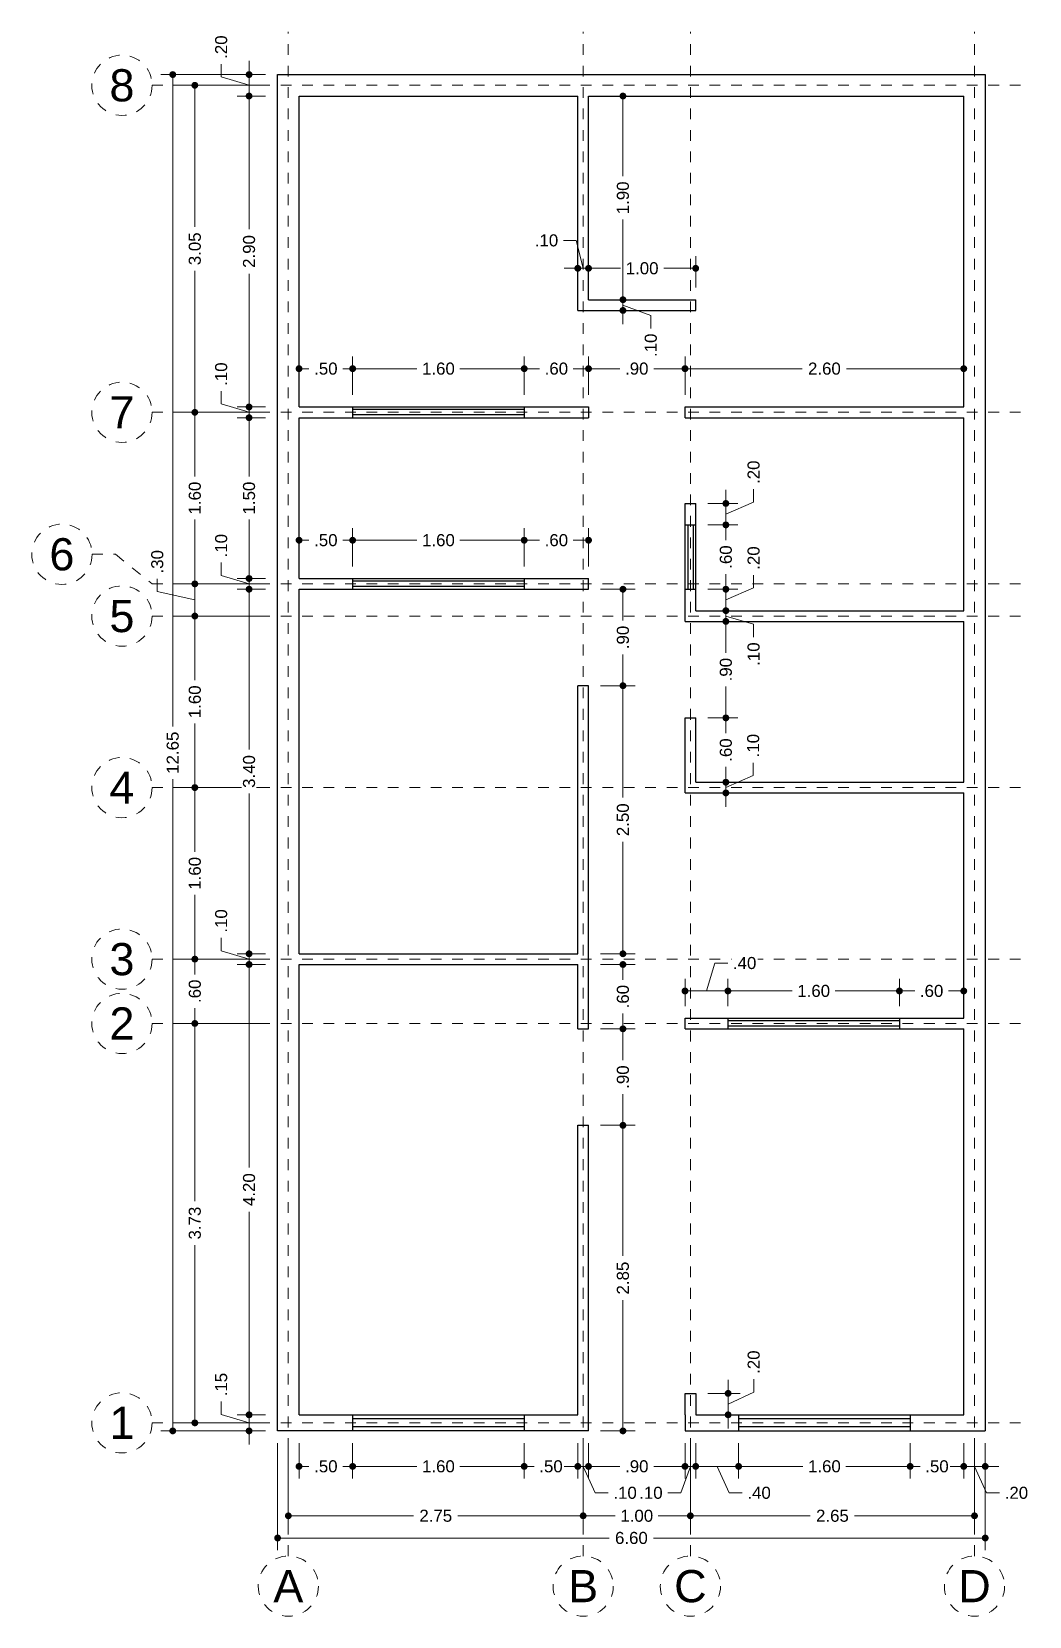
# Model space of a CAD drawing. Header units: millimetres. Extents: x 17.6 to 26.9, y -1.8 to 13.
import ezdxf
from ezdxf.enums import TextEntityAlignment as Align

# ---------------------------------------------------------------- set-up
doc = ezdxf.new("R2010")
doc.units = ezdxf.units.MM
doc.header["$LTSCALE"] = 0.001
doc.linetypes.add('CENTER2', pattern=[28.575, 19.05, -3.175, 3.175, -3.175])
for name, color, linetype, lineweight in [('Cotas', 7, 'Continuous', 18), ('Ejes', 7, 'CENTER2', 5), ('Muros', 7, 'Continuous', 30), ('Ventanas', 250, 'Continuous', 25)]:
    doc.layers.add(name, color=color, linetype=linetype, lineweight=lineweight)
doc.styles.get("Standard").update_dxf_attribs({"font": 'arial.ttf'})
doc.dimstyles.new('1-75', dxfattribs={"dimscale": 75, "dimtxt": 0.0015, "dimasz": 0.00085, "dimexe": 0.0015, "dimexo": 0.0015, "dimgap": 0.0008, "dimtad": 0, "dimzin": 4, "dimdsep": 46, "dimtxsty": 'Standard', "dimblk": 'DOT', "dimcen": 0.0009, "dimclrd": 256, "dimclre": 256, "dimclrt": 256, "dimadec": 0, "dimazin": 0, "dimtfac": 1, "dimtofl": 0, "dimtmove": 1, "dimatfit": 2, "dimfxl": 0.0015, "dimtfill": 1, "dimtolj": 1, "dimtzin": 4, "dimlwd": -1, "dimlwe": -1, "dimarcsym": 0})

msp = doc.modelspace()

# ---------------------------------------------------------------- texts
at = {"layer": 'Ejes'}
for s, p in [('8', (18.448, 12.5)), ('7', (18.448, 9.45)), ('6', (17.888, 8.126)), ('5', (18.448, 7.55)), ('4', (18.448, 5.95)), ('3', (18.448, 4.35)), ('2', (18.448, 3.75)), ('1', (18.448, 0.025)), ('A', (20, -1.498)), ('B', (22.75, -1.498)), ('C', (23.75, -1.498)), ('D', (26.4, -1.498))]:
    msp.add_text(s, height=0.3, dxfattribs=at).set_placement(p, align=Align.MIDDLE_CENTER)

# ---------------------------------------------------------------- blocks, each defined once
blk = doc.blocks.new('_DOT')
at = {"color": 0, "linetype": 'ByBlock'}
blk.add_line((-0.5, 0), (-1, 0), dxfattribs=at)
at = {"color": 0, "linetype": 'ByBlock', "const_width": 0.5}
blk.add_lwpolyline([(-0.25, 0, 1), (0.25, 0, 1)], format="xyb", close=True, dxfattribs=at)
blk = doc.blocks.new('*D3')
at = {"layer": 'Cotas', "transparency": 16777216}
for p, q in [((19.9, -0.163), (19.9, -1.162)), ((26.5, -0.163), (26.5, -1.162)), ((19.964, -1.049), (22.994, -1.049)), ((26.436, -1.049), (23.406, -1.049))]:
    blk.add_line(p, q, dxfattribs=at)
at = {"layer": 'Defpoints', "color": 0, "transparency": 16777216}
for p in [(19.9, -0.05), (26.5, -0.05), (26.5, -1.049)]:
    blk.add_point(p, dxfattribs=at)
at = {"layer": 'Cotas', "transparency": 16777216, "xscale": 0.06375, "yscale": 0.06375, "zscale": 0.06375, "rotation": 180}
blk.add_blockref('_DOT', (19.9, -1.049), dxfattribs=at)
at = {"layer": 'Cotas', "transparency": 16777216, "xscale": 0.06375, "yscale": 0.06375, "zscale": 0.06375}
blk.add_blockref('_DOT', (26.5, -1.049), dxfattribs=at)
at = {"layer": 'Cotas', "transparency": 16777216, "insert": (23.2, -1.049), "char_height": 0.1125, "attachment_point": 5, "bg_fill": 3, "box_fill_scale": 1.1, "bg_fill_color": 256, "bg_fill_true_color": 13158600, "bg_fill_transparency": 0}
blk.add_mtext('\\A1;6.60', dxfattribs=at)
blk = doc.blocks.new('*D4')
at = {"layer": 'Cotas', "transparency": 16777216}
for p, q in [((20, -0.163), (20, -0.954)), ((22.75, -0.163), (22.75, -0.954)), ((20.064, -0.842), (21.168, -0.842)), ((22.686, -0.842), (21.582, -0.842))]:
    blk.add_line(p, q, dxfattribs=at)
at = {"layer": 'Defpoints', "color": 0, "transparency": 16777216}
for p in [(20, -0.05), (22.75, -0.05), (22.75, -0.842)]:
    blk.add_point(p, dxfattribs=at)
at = {"layer": 'Cotas', "transparency": 16777216, "xscale": 0.06375, "yscale": 0.06375, "zscale": 0.06375, "rotation": 180}
blk.add_blockref('_DOT', (20, -0.842), dxfattribs=at)
at = {"layer": 'Cotas', "transparency": 16777216, "xscale": 0.06375, "yscale": 0.06375, "zscale": 0.06375}
blk.add_blockref('_DOT', (22.75, -0.842), dxfattribs=at)
at = {"layer": 'Cotas', "transparency": 16777216, "insert": (21.375, -0.842), "char_height": 0.1125, "attachment_point": 5, "bg_fill": 3, "box_fill_scale": 1.1, "bg_fill_color": 256, "bg_fill_true_color": 13158600, "bg_fill_transparency": 0}
blk.add_mtext('\\A1;2.75', dxfattribs=at)
blk = doc.blocks.new('*D5')
at = {"layer": 'Cotas', "transparency": 16777216}
for p, q in [((22.75, -0.163), (22.75, -0.954)), ((23.75, -0.163), (23.75, -0.954)), ((22.814, -0.842), (23.049, -0.842)), ((23.686, -0.842), (23.451, -0.842))]:
    blk.add_line(p, q, dxfattribs=at)
at = {"layer": 'Defpoints', "color": 0, "transparency": 16777216}
for p in [(22.75, -0.05), (23.75, -0.05), (23.75, -0.842)]:
    blk.add_point(p, dxfattribs=at)
at = {"layer": 'Cotas', "transparency": 16777216, "xscale": 0.06375, "yscale": 0.06375, "zscale": 0.06375, "rotation": 180}
blk.add_blockref('_DOT', (22.75, -0.842), dxfattribs=at)
at = {"layer": 'Cotas', "transparency": 16777216, "xscale": 0.06375, "yscale": 0.06375, "zscale": 0.06375}
blk.add_blockref('_DOT', (23.75, -0.842), dxfattribs=at)
at = {"layer": 'Cotas', "transparency": 16777216, "insert": (23.25, -0.842), "char_height": 0.1125, "attachment_point": 5, "bg_fill": 3, "box_fill_scale": 1.1, "bg_fill_color": 256, "bg_fill_true_color": 13158600, "bg_fill_transparency": 0}
blk.add_mtext('\\A1;1.00', dxfattribs=at)
blk = doc.blocks.new('*D6')
at = {"layer": 'Cotas', "transparency": 16777216}
for p, q in [((23.75, -0.163), (23.75, -0.954)), ((26.4, -0.163), (26.4, -0.954)), ((23.814, -0.842), (24.868, -0.842)), ((26.336, -0.842), (25.282, -0.842))]:
    blk.add_line(p, q, dxfattribs=at)
at = {"layer": 'Defpoints', "color": 0, "transparency": 16777216}
for p in [(23.75, -0.05), (26.4, -0.05), (26.4, -0.842)]:
    blk.add_point(p, dxfattribs=at)
at = {"layer": 'Cotas', "transparency": 16777216, "xscale": 0.06375, "yscale": 0.06375, "zscale": 0.06375, "rotation": 180}
blk.add_blockref('_DOT', (23.75, -0.842), dxfattribs=at)
at = {"layer": 'Cotas', "transparency": 16777216, "xscale": 0.06375, "yscale": 0.06375, "zscale": 0.06375}
blk.add_blockref('_DOT', (26.4, -0.842), dxfattribs=at)
at = {"layer": 'Cotas', "transparency": 16777216, "insert": (25.075, -0.842), "char_height": 0.1125, "attachment_point": 5, "bg_fill": 3, "box_fill_scale": 1.1, "bg_fill_color": 256, "bg_fill_true_color": 13158600, "bg_fill_transparency": 0}
blk.add_mtext('\\A1;2.65', dxfattribs=at)
blk = doc.blocks.new('*D7')
at = {"layer": 'Cotas', "transparency": 16777216}
for p, q in [((20.1, -0.163), (20.1, -0.494)), ((20.6, -0.163), (20.6, -0.494)), ((20.164, -0.381), (20.192, -0.381)), ((20.536, -0.381), (20.508, -0.381))]:
    blk.add_line(p, q, dxfattribs=at)
at = {"layer": 'Defpoints', "color": 0, "transparency": 16777216}
for p in [(20.1, -0.05), (20.6, -0.05), (20.6, -0.381)]:
    blk.add_point(p, dxfattribs=at)
at = {"layer": 'Cotas', "transparency": 16777216, "insert": (20.35, -0.381), "char_height": 0.1125, "attachment_point": 5, "bg_fill": 3, "box_fill_scale": 1.1, "bg_fill_color": 256, "bg_fill_true_color": 13158600, "bg_fill_transparency": 0}
blk.add_mtext('\\A1;.50', dxfattribs=at)
at = {"layer": 'Cotas', "transparency": 16777216, "xscale": 0.06375, "yscale": 0.06375, "zscale": 0.06375, "rotation": 180}
blk.add_blockref('_DOT', (20.1, -0.381), dxfattribs=at)
at = {"layer": 'Cotas', "transparency": 16777216, "xscale": 0.06375, "yscale": 0.06375, "zscale": 0.06375}
blk.add_blockref('_DOT', (20.6, -0.381), dxfattribs=at)
blk = doc.blocks.new('*D8')
at = {"layer": 'Cotas', "transparency": 16777216}
for p, q in [((20.6, -0.163), (20.6, -0.494)), ((22.2, -0.163), (22.2, -0.494)), ((20.664, -0.381), (21.199, -0.381)), ((22.136, -0.381), (21.601, -0.381))]:
    blk.add_line(p, q, dxfattribs=at)
at = {"layer": 'Defpoints', "color": 0, "transparency": 16777216}
for p in [(20.6, -0.05), (22.2, -0.05), (22.2, -0.381)]:
    blk.add_point(p, dxfattribs=at)
at = {"layer": 'Cotas', "transparency": 16777216, "xscale": 0.06375, "yscale": 0.06375, "zscale": 0.06375, "rotation": 180}
blk.add_blockref('_DOT', (20.6, -0.381), dxfattribs=at)
at = {"layer": 'Cotas', "transparency": 16777216, "xscale": 0.06375, "yscale": 0.06375, "zscale": 0.06375}
blk.add_blockref('_DOT', (22.2, -0.381), dxfattribs=at)
at = {"layer": 'Cotas', "transparency": 16777216, "insert": (21.4, -0.381), "char_height": 0.1125, "attachment_point": 5, "bg_fill": 3, "box_fill_scale": 1.1, "bg_fill_color": 256, "bg_fill_true_color": 13158600, "bg_fill_transparency": 0}
blk.add_mtext('\\A1;1.60', dxfattribs=at)
blk = doc.blocks.new('*D9')
at = {"layer": 'Cotas', "transparency": 16777216}
for p, q in [((22.2, -0.163), (22.2, -0.494)), ((22.7, -0.163), (22.7, -0.494)), ((22.264, -0.381), (22.292, -0.381)), ((22.636, -0.381), (22.608, -0.381))]:
    blk.add_line(p, q, dxfattribs=at)
at = {"layer": 'Defpoints', "color": 0, "transparency": 16777216}
for p in [(22.2, -0.05), (22.7, -0.05), (22.7, -0.381)]:
    blk.add_point(p, dxfattribs=at)
at = {"layer": 'Cotas', "transparency": 16777216, "insert": (22.45, -0.381), "char_height": 0.1125, "attachment_point": 5, "bg_fill": 3, "box_fill_scale": 1.1, "bg_fill_color": 256, "bg_fill_true_color": 13158600, "bg_fill_transparency": 0}
blk.add_mtext('\\A1;.50', dxfattribs=at)
at = {"layer": 'Cotas', "transparency": 16777216, "xscale": 0.06375, "yscale": 0.06375, "zscale": 0.06375, "rotation": 180}
blk.add_blockref('_DOT', (22.2, -0.381), dxfattribs=at)
at = {"layer": 'Cotas', "transparency": 16777216, "xscale": 0.06375, "yscale": 0.06375, "zscale": 0.06375}
blk.add_blockref('_DOT', (22.7, -0.381), dxfattribs=at)
blk = doc.blocks.new('*D10')
at = {"layer": 'Cotas', "transparency": 16777216}
for p, q in [((22.7, -0.163), (22.7, -0.494)), ((22.8, -0.163), (22.8, -0.494)), ((22.636, -0.381), (22.573, -0.381)), ((22.7, -0.381), (22.8, -0.381)), ((22.75, -0.381), (22.862, -0.628)), ((22.864, -0.381), (22.927, -0.381)), ((22.862, -0.628), (22.982, -0.628))]:
    blk.add_line(p, q, dxfattribs=at)
at = {"layer": 'Defpoints', "color": 0, "transparency": 16777216}
for p in [(22.7, -0.05), (22.8, -0.05), (22.8, -0.381)]:
    blk.add_point(p, dxfattribs=at)
at = {"layer": 'Cotas', "transparency": 16777216, "xscale": 0.06375, "yscale": 0.06375, "zscale": 0.06375}
blk.add_blockref('_DOT', (22.7, -0.381), dxfattribs=at)
at = {"layer": 'Cotas', "transparency": 16777216, "xscale": 0.06375, "yscale": 0.06375, "zscale": 0.06375, "rotation": 180}
blk.add_blockref('_DOT', (22.8, -0.381), dxfattribs=at)
at = {"layer": 'Cotas', "transparency": 16777216, "insert": (23.141, -0.628), "char_height": 0.1125, "attachment_point": 5, "bg_fill": 3, "box_fill_scale": 1.1, "bg_fill_color": 256, "bg_fill_true_color": 13158600, "bg_fill_transparency": 0}
blk.add_mtext('\\A1;.10', dxfattribs=at)
blk = doc.blocks.new('*D11')
at = {"layer": 'Cotas', "transparency": 16777216}
for p, q in [((22.8, -0.163), (22.8, -0.494)), ((23.7, -0.163), (23.7, -0.494)), ((22.864, -0.381), (23.092, -0.381)), ((23.636, -0.381), (23.408, -0.381))]:
    blk.add_line(p, q, dxfattribs=at)
at = {"layer": 'Defpoints', "color": 0, "transparency": 16777216}
for p in [(22.8, -0.05), (23.7, -0.05), (23.7, -0.381)]:
    blk.add_point(p, dxfattribs=at)
at = {"layer": 'Cotas', "transparency": 16777216, "xscale": 0.06375, "yscale": 0.06375, "zscale": 0.06375, "rotation": 180}
blk.add_blockref('_DOT', (22.8, -0.381), dxfattribs=at)
at = {"layer": 'Cotas', "transparency": 16777216, "xscale": 0.06375, "yscale": 0.06375, "zscale": 0.06375}
blk.add_blockref('_DOT', (23.7, -0.381), dxfattribs=at)
at = {"layer": 'Cotas', "transparency": 16777216, "insert": (23.25, -0.381), "char_height": 0.1125, "attachment_point": 5, "bg_fill": 3, "box_fill_scale": 1.1, "bg_fill_color": 256, "bg_fill_true_color": 13158600, "bg_fill_transparency": 0}
blk.add_mtext('\\A1;.90', dxfattribs=at)
blk = doc.blocks.new('*D12')
at = {"layer": 'Cotas', "transparency": 16777216}
for p, q in [((23.7, -0.163), (23.7, -0.494)), ((23.8, -0.163), (23.8, -0.494)), ((23.636, -0.381), (23.573, -0.381)), ((23.75, -0.381), (23.66, -0.628)), ((23.7, -0.381), (23.8, -0.381)), ((23.864, -0.381), (23.927, -0.381)), ((23.66, -0.628), (23.54, -0.628))]:
    blk.add_line(p, q, dxfattribs=at)
at = {"layer": 'Defpoints', "color": 0, "transparency": 16777216}
for p in [(23.7, -0.05), (23.8, -0.05), (23.8, -0.381)]:
    blk.add_point(p, dxfattribs=at)
at = {"layer": 'Cotas', "transparency": 16777216, "xscale": 0.06375, "yscale": 0.06375, "zscale": 0.06375}
blk.add_blockref('_DOT', (23.7, -0.381), dxfattribs=at)
at = {"layer": 'Cotas', "transparency": 16777216, "xscale": 0.06375, "yscale": 0.06375, "zscale": 0.06375, "rotation": 180}
blk.add_blockref('_DOT', (23.8, -0.381), dxfattribs=at)
at = {"layer": 'Cotas', "transparency": 16777216, "insert": (23.382, -0.628), "char_height": 0.1125, "attachment_point": 5, "bg_fill": 3, "box_fill_scale": 1.1, "bg_fill_color": 256, "bg_fill_true_color": 13158600, "bg_fill_transparency": 0}
blk.add_mtext('\\A1;.10', dxfattribs=at)
blk = doc.blocks.new('*D13')
at = {"layer": 'Cotas', "transparency": 16777216}
for p, q in [((23.8, -0.163), (23.8, -0.494)), ((24.2, -0.163), (24.2, -0.494)), ((23.864, -0.381), (24.136, -0.381)), ((24, -0.381), (24.112, -0.628)), ((24.112, -0.628), (24.232, -0.628))]:
    blk.add_line(p, q, dxfattribs=at)
at = {"layer": 'Defpoints', "color": 0, "transparency": 16777216}
for p in [(23.8, -0.05), (24.2, -0.05), (24.2, -0.381)]:
    blk.add_point(p, dxfattribs=at)
at = {"layer": 'Cotas', "transparency": 16777216, "xscale": 0.06375, "yscale": 0.06375, "zscale": 0.06375, "rotation": 180}
blk.add_blockref('_DOT', (23.8, -0.381), dxfattribs=at)
at = {"layer": 'Cotas', "transparency": 16777216, "xscale": 0.06375, "yscale": 0.06375, "zscale": 0.06375}
blk.add_blockref('_DOT', (24.2, -0.381), dxfattribs=at)
at = {"layer": 'Cotas', "transparency": 16777216, "insert": (24.391, -0.628), "char_height": 0.1125, "attachment_point": 5, "bg_fill": 3, "box_fill_scale": 1.1, "bg_fill_color": 256, "bg_fill_true_color": 13158600, "bg_fill_transparency": 0}
blk.add_mtext('\\A1;.40', dxfattribs=at)
blk = doc.blocks.new('*D14')
at = {"layer": 'Cotas', "transparency": 16777216}
for p, q in [((24.2, -0.163), (24.2, -0.494)), ((25.8, -0.163), (25.8, -0.494)), ((24.264, -0.381), (24.799, -0.381)), ((25.736, -0.381), (25.201, -0.381))]:
    blk.add_line(p, q, dxfattribs=at)
at = {"layer": 'Defpoints', "color": 0, "transparency": 16777216}
for p in [(24.2, -0.05), (25.8, -0.05), (25.8, -0.381)]:
    blk.add_point(p, dxfattribs=at)
at = {"layer": 'Cotas', "transparency": 16777216, "xscale": 0.06375, "yscale": 0.06375, "zscale": 0.06375, "rotation": 180}
blk.add_blockref('_DOT', (24.2, -0.381), dxfattribs=at)
at = {"layer": 'Cotas', "transparency": 16777216, "xscale": 0.06375, "yscale": 0.06375, "zscale": 0.06375}
blk.add_blockref('_DOT', (25.8, -0.381), dxfattribs=at)
at = {"layer": 'Cotas', "transparency": 16777216, "insert": (25, -0.381), "char_height": 0.1125, "attachment_point": 5, "bg_fill": 3, "box_fill_scale": 1.1, "bg_fill_color": 256, "bg_fill_true_color": 13158600, "bg_fill_transparency": 0}
blk.add_mtext('\\A1;1.60', dxfattribs=at)
blk = doc.blocks.new('*D15')
at = {"layer": 'Cotas', "transparency": 16777216}
for p, q in [((25.8, -0.163), (25.8, -0.494)), ((26.3, -0.163), (26.3, -0.494)), ((25.864, -0.381), (25.892, -0.381)), ((26.236, -0.381), (26.208, -0.381))]:
    blk.add_line(p, q, dxfattribs=at)
at = {"layer": 'Defpoints', "color": 0, "transparency": 16777216}
for p in [(25.8, -0.05), (26.3, -0.05), (26.3, -0.381)]:
    blk.add_point(p, dxfattribs=at)
at = {"layer": 'Cotas', "transparency": 16777216, "insert": (26.05, -0.381), "char_height": 0.1125, "attachment_point": 5, "bg_fill": 3, "box_fill_scale": 1.1, "bg_fill_color": 256, "bg_fill_true_color": 13158600, "bg_fill_transparency": 0}
blk.add_mtext('\\A1;.50', dxfattribs=at)
at = {"layer": 'Cotas', "transparency": 16777216, "xscale": 0.06375, "yscale": 0.06375, "zscale": 0.06375, "rotation": 180}
blk.add_blockref('_DOT', (25.8, -0.381), dxfattribs=at)
at = {"layer": 'Cotas', "transparency": 16777216, "xscale": 0.06375, "yscale": 0.06375, "zscale": 0.06375}
blk.add_blockref('_DOT', (26.3, -0.381), dxfattribs=at)
blk = doc.blocks.new('*D16')
at = {"layer": 'Cotas', "transparency": 16777216}
for p, q in [((26.3, -0.163), (26.3, -0.494)), ((26.5, -0.163), (26.5, -0.494)), ((26.236, -0.381), (26.172, -0.381)), ((26.3, -0.381), (26.5, -0.381)), ((26.4, -0.381), (26.512, -0.628)), ((26.564, -0.381), (26.628, -0.381)), ((26.512, -0.628), (26.632, -0.628))]:
    blk.add_line(p, q, dxfattribs=at)
at = {"layer": 'Defpoints', "color": 0, "transparency": 16777216}
for p in [(26.3, -0.05), (26.5, -0.05), (26.5, -0.381)]:
    blk.add_point(p, dxfattribs=at)
at = {"layer": 'Cotas', "transparency": 16777216, "xscale": 0.06375, "yscale": 0.06375, "zscale": 0.06375}
blk.add_blockref('_DOT', (26.3, -0.381), dxfattribs=at)
at = {"layer": 'Cotas', "transparency": 16777216, "xscale": 0.06375, "yscale": 0.06375, "zscale": 0.06375, "rotation": 180}
blk.add_blockref('_DOT', (26.5, -0.381), dxfattribs=at)
at = {"layer": 'Cotas', "transparency": 16777216, "insert": (26.791, -0.628), "char_height": 0.1125, "attachment_point": 5, "bg_fill": 3, "box_fill_scale": 1.1, "bg_fill_color": 256, "bg_fill_true_color": 13158600, "bg_fill_transparency": 0}
blk.add_mtext('\\A1;.20', dxfattribs=at)
blk = doc.blocks.new('*D17')
at = {"layer": 'Cotas', "transparency": 16777216}
for p, q in [((19.788, 12.6), (18.81, 12.6)), ((18.922, 12.536), (18.922, 6.52)), ((18.922, 0.014), (18.922, 6.03)), ((19.788, -0.05), (18.81, -0.05))]:
    blk.add_line(p, q, dxfattribs=at)
at = {"layer": 'Defpoints', "color": 0, "transparency": 16777216}
for p in [(18.922, 12.6), (19.9, 12.6), (19.9, -0.05)]:
    blk.add_point(p, dxfattribs=at)
at = {"layer": 'Cotas', "transparency": 16777216, "xscale": 0.06375, "yscale": 0.06375, "zscale": 0.06375}
for p, rotation in [((18.922, 12.6), 90), ((18.922, -0.05), 270)]:
    blk.add_blockref('_DOT', p, dxfattribs=dict(at, rotation=rotation))
at = {"layer": 'Cotas', "transparency": 16777216, "insert": (18.922, 6.275), "char_height": 0.1125, "attachment_point": 5, "rotation": 90, "bg_fill": 3, "box_fill_scale": 1.1, "bg_fill_color": 256, "bg_fill_true_color": 13158600, "bg_fill_transparency": 0}
blk.add_mtext('\\A1;12.65', dxfattribs=at)
blk = doc.blocks.new('*D18')
at = {"layer": 'Cotas', "transparency": 16777216}
for p, q in [((19.788, 12.5), (19.016, 12.5)), ((19.128, 12.436), (19.128, 11.181)), ((19.128, 9.514), (19.128, 10.769)), ((19.788, 9.45), (19.016, 9.45))]:
    blk.add_line(p, q, dxfattribs=at)
at = {"layer": 'Defpoints', "color": 0, "transparency": 16777216}
for p in [(19.9, 12.5), (19.128, 9.45), (19.9, 9.45)]:
    blk.add_point(p, dxfattribs=at)
at = {"layer": 'Cotas', "transparency": 16777216, "xscale": 0.06375, "yscale": 0.06375, "zscale": 0.06375}
for p, rotation in [((19.128, 12.5), 90), ((19.128, 9.45), 270)]:
    blk.add_blockref('_DOT', p, dxfattribs=dict(at, rotation=rotation))
at = {"layer": 'Cotas', "transparency": 16777216, "insert": (19.128, 10.975), "char_height": 0.1125, "attachment_point": 5, "rotation": 90, "bg_fill": 3, "box_fill_scale": 1.1, "bg_fill_color": 256, "bg_fill_true_color": 13158600, "bg_fill_transparency": 0}
blk.add_mtext('\\A1;3.05', dxfattribs=at)
blk = doc.blocks.new('*D19')
at = {"layer": 'Cotas', "transparency": 16777216}
for p, q in [((19.788, 9.45), (19.016, 9.45)), ((19.128, 9.386), (19.128, 8.851)), ((19.128, 7.914), (19.128, 8.449)), ((19.788, 7.85), (19.016, 7.85))]:
    blk.add_line(p, q, dxfattribs=at)
at = {"layer": 'Defpoints', "color": 0, "transparency": 16777216}
for p in [(19.9, 9.45), (19.128, 7.85), (19.9, 7.85)]:
    blk.add_point(p, dxfattribs=at)
at = {"layer": 'Cotas', "transparency": 16777216, "xscale": 0.06375, "yscale": 0.06375, "zscale": 0.06375}
for p, rotation in [((19.128, 9.45), 90), ((19.128, 7.85), 270)]:
    blk.add_blockref('_DOT', p, dxfattribs=dict(at, rotation=rotation))
at = {"layer": 'Cotas', "transparency": 16777216, "insert": (19.128, 8.65), "char_height": 0.1125, "attachment_point": 5, "rotation": 90, "bg_fill": 3, "box_fill_scale": 1.1, "bg_fill_color": 256, "bg_fill_true_color": 13158600, "bg_fill_transparency": 0}
blk.add_mtext('\\A1;1.60', dxfattribs=at)
blk = doc.blocks.new('*D20')
at = {"layer": 'Cotas', "transparency": 16777216}
for p, q in [((18.778, 7.778), (18.778, 7.898)), ((19.788, 7.85), (19.016, 7.85)), ((19.128, 7.7), (18.778, 7.778)), ((19.128, 7.786), (19.128, 7.614)), ((19.788, 7.55), (19.016, 7.55))]:
    blk.add_line(p, q, dxfattribs=at)
at = {"layer": 'Defpoints', "color": 0, "transparency": 16777216}
for p in [(19.9, 7.85), (19.128, 7.55), (19.9, 7.55)]:
    blk.add_point(p, dxfattribs=at)
at = {"layer": 'Cotas', "transparency": 16777216, "xscale": 0.06375, "yscale": 0.06375, "zscale": 0.06375}
for p, rotation in [((19.128, 7.85), 90), ((19.128, 7.55), 270)]:
    blk.add_blockref('_DOT', p, dxfattribs=dict(at, rotation=rotation))
at = {"layer": 'Cotas', "transparency": 16777216, "insert": (18.778, 8.056), "char_height": 0.1125, "attachment_point": 5, "rotation": 90, "bg_fill": 3, "box_fill_scale": 1.1, "bg_fill_color": 256, "bg_fill_true_color": 13158600, "bg_fill_transparency": 0}
blk.add_mtext('\\A1;.30', dxfattribs=at)
blk = doc.blocks.new('*D21')
at = {"layer": 'Cotas', "transparency": 16777216}
for p, q in [((19.788, 7.55), (19.016, 7.55)), ((19.128, 7.486), (19.128, 6.951)), ((19.128, 6.014), (19.128, 6.549)), ((19.788, 5.95), (19.016, 5.95))]:
    blk.add_line(p, q, dxfattribs=at)
at = {"layer": 'Defpoints', "color": 0, "transparency": 16777216}
for p in [(19.9, 7.55), (19.128, 5.95), (19.9, 5.95)]:
    blk.add_point(p, dxfattribs=at)
at = {"layer": 'Cotas', "transparency": 16777216, "xscale": 0.06375, "yscale": 0.06375, "zscale": 0.06375}
for p, rotation in [((19.128, 7.55), 90), ((19.128, 5.95), 270)]:
    blk.add_blockref('_DOT', p, dxfattribs=dict(at, rotation=rotation))
at = {"layer": 'Cotas', "transparency": 16777216, "insert": (19.128, 6.75), "char_height": 0.1125, "attachment_point": 5, "rotation": 90, "bg_fill": 3, "box_fill_scale": 1.1, "bg_fill_color": 256, "bg_fill_true_color": 13158600, "bg_fill_transparency": 0}
blk.add_mtext('\\A1;1.60', dxfattribs=at)
blk = doc.blocks.new('*D22')
at = {"layer": 'Cotas', "transparency": 16777216}
for p, q in [((19.788, 5.95), (19.016, 5.95)), ((19.128, 5.886), (19.128, 5.351)), ((19.128, 4.414), (19.128, 4.949)), ((19.788, 4.35), (19.016, 4.35))]:
    blk.add_line(p, q, dxfattribs=at)
at = {"layer": 'Defpoints', "color": 0, "transparency": 16777216}
for p in [(19.9, 5.95), (19.128, 4.35), (19.9, 4.35)]:
    blk.add_point(p, dxfattribs=at)
at = {"layer": 'Cotas', "transparency": 16777216, "xscale": 0.06375, "yscale": 0.06375, "zscale": 0.06375}
for p, rotation in [((19.128, 5.95), 90), ((19.128, 4.35), 270)]:
    blk.add_blockref('_DOT', p, dxfattribs=dict(at, rotation=rotation))
at = {"layer": 'Cotas', "transparency": 16777216, "insert": (19.128, 5.15), "char_height": 0.1125, "attachment_point": 5, "rotation": 90, "bg_fill": 3, "box_fill_scale": 1.1, "bg_fill_color": 256, "bg_fill_true_color": 13158600, "bg_fill_transparency": 0}
blk.add_mtext('\\A1;1.60', dxfattribs=at)
blk = doc.blocks.new('*D23')
at = {"layer": 'Cotas', "transparency": 16777216}
for p, q in [((19.788, 4.35), (19.016, 4.35)), ((19.128, 4.286), (19.128, 4.208)), ((19.128, 3.814), (19.128, 3.892)), ((19.788, 3.75), (19.016, 3.75))]:
    blk.add_line(p, q, dxfattribs=at)
at = {"layer": 'Defpoints', "color": 0, "transparency": 16777216}
for p in [(19.9, 4.35), (19.128, 3.75), (19.9, 3.75)]:
    blk.add_point(p, dxfattribs=at)
at = {"layer": 'Cotas', "transparency": 16777216, "xscale": 0.06375, "yscale": 0.06375, "zscale": 0.06375}
for p, rotation in [((19.128, 4.35), 90), ((19.128, 3.75), 270)]:
    blk.add_blockref('_DOT', p, dxfattribs=dict(at, rotation=rotation))
at = {"layer": 'Cotas', "transparency": 16777216, "insert": (19.128, 4.05), "char_height": 0.1125, "attachment_point": 5, "rotation": 90, "bg_fill": 3, "box_fill_scale": 1.1, "bg_fill_color": 256, "bg_fill_true_color": 13158600, "bg_fill_transparency": 0}
blk.add_mtext('\\A1;.60', dxfattribs=at)
blk = doc.blocks.new('*D24')
at = {"layer": 'Cotas', "transparency": 16777216}
for p, q in [((19.788, 3.75), (19.016, 3.75)), ((19.128, 3.686), (19.128, 2.094)), ((19.128, 0.089), (19.128, 1.681)), ((19.788, 0.025), (19.016, 0.025))]:
    blk.add_line(p, q, dxfattribs=at)
at = {"layer": 'Defpoints', "color": 0, "transparency": 16777216}
for p in [(19.9, 3.75), (19.128, 0.025), (19.9, 0.025)]:
    blk.add_point(p, dxfattribs=at)
at = {"layer": 'Cotas', "transparency": 16777216, "xscale": 0.06375, "yscale": 0.06375, "zscale": 0.06375}
for p, rotation in [((19.128, 3.75), 90), ((19.128, 0.025), 270)]:
    blk.add_blockref('_DOT', p, dxfattribs=dict(at, rotation=rotation))
at = {"layer": 'Cotas', "transparency": 16777216, "insert": (19.128, 1.888), "char_height": 0.1125, "attachment_point": 5, "rotation": 90, "bg_fill": 3, "box_fill_scale": 1.1, "bg_fill_color": 256, "bg_fill_true_color": 13158600, "bg_fill_transparency": 0}
blk.add_mtext('\\A1;3.73', dxfattribs=at)
blk = doc.blocks.new('*D25')
at = {"layer": 'Cotas', "transparency": 16777216}
for p, q in [((19.787, 12.4), (19.522, 12.4)), ((19.634, 12.336), (19.634, 11.157)), ((19.634, 9.564), (19.634, 10.743)), ((19.787, 9.5), (19.522, 9.5))]:
    blk.add_line(p, q, dxfattribs=at)
at = {"layer": 'Defpoints', "color": 0, "transparency": 16777216}
for p in [(19.9, 12.4), (19.634, 9.5), (19.9, 9.5)]:
    blk.add_point(p, dxfattribs=at)
at = {"layer": 'Cotas', "transparency": 16777216, "xscale": 0.06375, "yscale": 0.06375, "zscale": 0.06375}
for p, rotation in [((19.634, 12.4), 90), ((19.634, 9.5), 270)]:
    blk.add_blockref('_DOT', p, dxfattribs=dict(at, rotation=rotation))
at = {"layer": 'Cotas', "transparency": 16777216, "insert": (19.634, 10.95), "char_height": 0.1125, "attachment_point": 5, "rotation": 90, "bg_fill": 3, "box_fill_scale": 1.1, "bg_fill_color": 256, "bg_fill_true_color": 13158600, "bg_fill_transparency": 0}
blk.add_mtext('\\A1;2.90', dxfattribs=at)
blk = doc.blocks.new('*D26')
at = {"layer": 'Cotas', "transparency": 16777216}
for p, q in [((19.374, 9.528), (19.374, 9.648)), ((19.634, 9.564), (19.634, 9.627)), ((19.634, 9.45), (19.374, 9.528)), ((19.787, 9.5), (19.522, 9.5)), ((19.634, 9.5), (19.634, 9.4)), ((19.787, 9.4), (19.522, 9.4)), ((19.634, 9.336), (19.634, 9.272))]:
    blk.add_line(p, q, dxfattribs=at)
at = {"layer": 'Defpoints', "color": 0, "transparency": 16777216}
for p in [(19.9, 9.5), (19.634, 9.4), (19.9, 9.4)]:
    blk.add_point(p, dxfattribs=at)
at = {"layer": 'Cotas', "transparency": 16777216, "xscale": 0.06375, "yscale": 0.06375, "zscale": 0.06375}
for p, rotation in [((19.634, 9.5), 270), ((19.634, 9.4), 90)]:
    blk.add_blockref('_DOT', p, dxfattribs=dict(at, rotation=rotation))
at = {"layer": 'Cotas', "transparency": 16777216, "insert": (19.374, 9.806), "char_height": 0.1125, "attachment_point": 5, "rotation": 90, "bg_fill": 3, "box_fill_scale": 1.1, "bg_fill_color": 256, "bg_fill_true_color": 13158600, "bg_fill_transparency": 0}
blk.add_mtext('\\A1;.10', dxfattribs=at)
blk = doc.blocks.new('*D27')
at = {"layer": 'Cotas', "transparency": 16777216}
for p, q in [((19.788, 9.4), (19.522, 9.4)), ((19.634, 9.336), (19.634, 8.851)), ((19.634, 7.964), (19.634, 8.449)), ((19.788, 7.9), (19.522, 7.9))]:
    blk.add_line(p, q, dxfattribs=at)
at = {"layer": 'Defpoints', "color": 0, "transparency": 16777216}
for p in [(19.9, 9.4), (19.634, 7.9), (19.9, 7.9)]:
    blk.add_point(p, dxfattribs=at)
at = {"layer": 'Cotas', "transparency": 16777216, "xscale": 0.06375, "yscale": 0.06375, "zscale": 0.06375}
for p, rotation in [((19.634, 9.4), 90), ((19.634, 7.9), 270)]:
    blk.add_blockref('_DOT', p, dxfattribs=dict(at, rotation=rotation))
at = {"layer": 'Cotas', "transparency": 16777216, "insert": (19.634, 8.65), "char_height": 0.1125, "attachment_point": 5, "rotation": 90, "bg_fill": 3, "box_fill_scale": 1.1, "bg_fill_color": 256, "bg_fill_true_color": 13158600, "bg_fill_transparency": 0}
blk.add_mtext('\\A1;1.50', dxfattribs=at)
blk = doc.blocks.new('*D28')
at = {"layer": 'Cotas', "transparency": 16777216}
for p, q in [((19.374, 7.928), (19.374, 8.048)), ((19.634, 7.964), (19.634, 8.027)), ((19.634, 7.85), (19.374, 7.928)), ((19.788, 7.9), (19.522, 7.9)), ((19.634, 7.9), (19.634, 7.8)), ((19.788, 7.8), (19.522, 7.8)), ((19.634, 7.736), (19.634, 7.672))]:
    blk.add_line(p, q, dxfattribs=at)
at = {"layer": 'Defpoints', "color": 0, "transparency": 16777216}
for p in [(19.9, 7.9), (19.634, 7.8), (19.9, 7.8)]:
    blk.add_point(p, dxfattribs=at)
at = {"layer": 'Cotas', "transparency": 16777216, "xscale": 0.06375, "yscale": 0.06375, "zscale": 0.06375}
for p, rotation in [((19.634, 7.9), 270), ((19.634, 7.8), 90)]:
    blk.add_blockref('_DOT', p, dxfattribs=dict(at, rotation=rotation))
at = {"layer": 'Cotas', "transparency": 16777216, "insert": (19.374, 8.206), "char_height": 0.1125, "attachment_point": 5, "rotation": 90, "bg_fill": 3, "box_fill_scale": 1.1, "bg_fill_color": 256, "bg_fill_true_color": 13158600, "bg_fill_transparency": 0}
blk.add_mtext('\\A1;.10', dxfattribs=at)
blk = doc.blocks.new('*D29')
at = {"layer": 'Cotas', "transparency": 16777216}
for p, q in [((19.788, 7.8), (19.522, 7.8)), ((19.634, 7.736), (19.634, 6.306)), ((19.634, 4.464), (19.634, 5.894)), ((19.788, 4.4), (19.522, 4.4))]:
    blk.add_line(p, q, dxfattribs=at)
at = {"layer": 'Defpoints', "color": 0, "transparency": 16777216}
for p in [(19.9, 7.8), (19.634, 4.4), (19.9, 4.4)]:
    blk.add_point(p, dxfattribs=at)
at = {"layer": 'Cotas', "transparency": 16777216, "xscale": 0.06375, "yscale": 0.06375, "zscale": 0.06375}
for p, rotation in [((19.634, 7.8), 90), ((19.634, 4.4), 270)]:
    blk.add_blockref('_DOT', p, dxfattribs=dict(at, rotation=rotation))
at = {"layer": 'Cotas', "transparency": 16777216, "insert": (19.634, 6.1), "char_height": 0.1125, "attachment_point": 5, "rotation": 90, "bg_fill": 3, "box_fill_scale": 1.1, "bg_fill_color": 256, "bg_fill_true_color": 13158600, "bg_fill_transparency": 0}
blk.add_mtext('\\A1;3.40', dxfattribs=at)
blk = doc.blocks.new('*D30')
at = {"layer": 'Cotas', "transparency": 16777216}
for p, q in [((19.374, 0.103), (19.374, 0.223)), ((19.634, 0.164), (19.634, 0.228)), ((19.634, 0.025), (19.374, 0.103)), ((19.788, 0.1), (19.522, 0.1)), ((19.634, 0.1), (19.634, -0.05)), ((19.788, -0.05), (19.522, -0.05)), ((19.634, -0.114), (19.634, -0.177))]:
    blk.add_line(p, q, dxfattribs=at)
at = {"layer": 'Defpoints', "color": 0, "transparency": 16777216}
for p in [(19.9, 0.1), (19.634, -0.05), (19.9, -0.05)]:
    blk.add_point(p, dxfattribs=at)
at = {"layer": 'Cotas', "transparency": 16777216, "xscale": 0.06375, "yscale": 0.06375, "zscale": 0.06375}
for p, rotation in [((19.634, 0.1), 270), ((19.634, -0.05), 90)]:
    blk.add_blockref('_DOT', p, dxfattribs=dict(at, rotation=rotation))
at = {"layer": 'Cotas', "transparency": 16777216, "insert": (19.374, 0.382), "char_height": 0.1125, "attachment_point": 5, "rotation": 90, "bg_fill": 3, "box_fill_scale": 1.1, "bg_fill_color": 256, "bg_fill_true_color": 13158600, "bg_fill_transparency": 0}
blk.add_mtext('\\A1;.15', dxfattribs=at)
blk = doc.blocks.new('*D31')
at = {"layer": 'Cotas', "transparency": 16777216}
for p, q in [((19.374, 4.428), (19.374, 4.548)), ((19.634, 4.464), (19.634, 4.527)), ((19.634, 4.35), (19.374, 4.428)), ((19.788, 4.4), (19.522, 4.4)), ((19.788, 4.3), (19.522, 4.3)), ((19.634, 4.4), (19.634, 4.3)), ((19.634, 4.236), (19.634, 4.172))]:
    blk.add_line(p, q, dxfattribs=at)
at = {"layer": 'Defpoints', "color": 0, "transparency": 16777216}
for p in [(19.634, 4.3), (19.9, 4.4), (19.9, 4.3)]:
    blk.add_point(p, dxfattribs=at)
at = {"layer": 'Cotas', "transparency": 16777216, "xscale": 0.06375, "yscale": 0.06375, "zscale": 0.06375}
for p, rotation in [((19.634, 4.4), 270), ((19.634, 4.3), 90)]:
    blk.add_blockref('_DOT', p, dxfattribs=dict(at, rotation=rotation))
at = {"layer": 'Cotas', "transparency": 16777216, "insert": (19.374, 4.706), "char_height": 0.1125, "attachment_point": 5, "rotation": 90, "bg_fill": 3, "box_fill_scale": 1.1, "bg_fill_color": 256, "bg_fill_true_color": 13158600, "bg_fill_transparency": 0}
blk.add_mtext('\\A1;.10', dxfattribs=at)
blk = doc.blocks.new('*D32')
at = {"layer": 'Cotas', "transparency": 16777216}
for p, q in [((19.788, 4.3), (19.522, 4.3)), ((19.634, 4.236), (19.634, 2.408)), ((19.634, 0.164), (19.634, 1.992)), ((19.788, 0.1), (19.522, 0.1))]:
    blk.add_line(p, q, dxfattribs=at)
at = {"layer": 'Defpoints', "color": 0, "transparency": 16777216}
for p in [(19.9, 4.3), (19.634, 0.1), (19.9, 0.1)]:
    blk.add_point(p, dxfattribs=at)
at = {"layer": 'Cotas', "transparency": 16777216, "xscale": 0.06375, "yscale": 0.06375, "zscale": 0.06375}
for p, rotation in [((19.634, 4.3), 90), ((19.634, 0.1), 270)]:
    blk.add_blockref('_DOT', p, dxfattribs=dict(at, rotation=rotation))
at = {"layer": 'Cotas', "transparency": 16777216, "insert": (19.634, 2.2), "char_height": 0.1125, "attachment_point": 5, "rotation": 90, "bg_fill": 3, "box_fill_scale": 1.1, "bg_fill_color": 256, "bg_fill_true_color": 13158600, "bg_fill_transparency": 0}
blk.add_mtext('\\A1;4.20', dxfattribs=at)
blk = doc.blocks.new('*D33')
at = {"layer": 'Cotas', "transparency": 16777216}
for p, q in [((19.634, 12.664), (19.634, 12.727)), ((19.374, 12.578), (19.374, 12.698)), ((19.634, 12.5), (19.374, 12.578)), ((19.788, 12.6), (19.522, 12.6)), ((19.634, 12.4), (19.634, 12.6)), ((19.788, 12.4), (19.522, 12.4)), ((19.634, 12.336), (19.634, 12.273))]:
    blk.add_line(p, q, dxfattribs=at)
at = {"layer": 'Defpoints', "color": 0, "transparency": 16777216}
for p in [(19.634, 12.6), (19.9, 12.6), (19.9, 12.4)]:
    blk.add_point(p, dxfattribs=at)
at = {"layer": 'Cotas', "transparency": 16777216, "xscale": 0.06375, "yscale": 0.06375, "zscale": 0.06375}
for p, rotation in [((19.634, 12.6), 270), ((19.634, 12.4), 90)]:
    blk.add_blockref('_DOT', p, dxfattribs=dict(at, rotation=rotation))
at = {"layer": 'Cotas', "transparency": 16777216, "insert": (19.374, 12.856), "char_height": 0.1125, "attachment_point": 5, "rotation": 90, "bg_fill": 3, "box_fill_scale": 1.1, "bg_fill_color": 256, "bg_fill_true_color": 13158600, "bg_fill_transparency": 0}
blk.add_mtext('\\A1;.20', dxfattribs=at)
blk = doc.blocks.new('*D34')
at = {"layer": 'Cotas', "transparency": 16777216}
for p, q in [((22.913, 2.8), (23.234, 2.8)), ((23.121, 2.736), (23.121, 1.582)), ((23.121, 0.014), (23.121, 1.168)), ((22.913, -0.05), (23.234, -0.05))]:
    blk.add_line(p, q, dxfattribs=at)
at = {"layer": 'Defpoints', "color": 0, "transparency": 16777216}
for p in [(22.8, 2.8), (23.121, 2.8), (22.8, -0.05)]:
    blk.add_point(p, dxfattribs=at)
at = {"layer": 'Cotas', "transparency": 16777216, "xscale": 0.06375, "yscale": 0.06375, "zscale": 0.06375}
for p, rotation in [((23.121, 2.8), 90), ((23.121, -0.05), 270)]:
    blk.add_blockref('_DOT', p, dxfattribs=dict(at, rotation=rotation))
at = {"layer": 'Cotas', "transparency": 16777216, "insert": (23.121, 1.375), "char_height": 0.1125, "attachment_point": 5, "rotation": 90, "bg_fill": 3, "box_fill_scale": 1.1, "bg_fill_color": 256, "bg_fill_true_color": 13158600, "bg_fill_transparency": 0}
blk.add_mtext('\\A1;2.85', dxfattribs=at)
blk = doc.blocks.new('*D35')
at = {"layer": 'Cotas', "transparency": 16777216}
for p, q in [((22.913, 3.7), (23.234, 3.7)), ((23.121, 3.636), (23.121, 3.408)), ((23.121, 2.864), (23.121, 3.092)), ((22.913, 2.8), (23.234, 2.8))]:
    blk.add_line(p, q, dxfattribs=at)
at = {"layer": 'Defpoints', "color": 0, "transparency": 16777216}
for p in [(22.8, 3.7), (23.121, 3.7), (22.8, 2.8)]:
    blk.add_point(p, dxfattribs=at)
at = {"layer": 'Cotas', "transparency": 16777216, "xscale": 0.06375, "yscale": 0.06375, "zscale": 0.06375}
for p, rotation in [((23.121, 3.7), 90), ((23.121, 2.8), 270)]:
    blk.add_blockref('_DOT', p, dxfattribs=dict(at, rotation=rotation))
at = {"layer": 'Cotas', "transparency": 16777216, "insert": (23.121, 3.25), "char_height": 0.1125, "attachment_point": 5, "rotation": 90, "bg_fill": 3, "box_fill_scale": 1.1, "bg_fill_color": 256, "bg_fill_true_color": 13158600, "bg_fill_transparency": 0}
blk.add_mtext('\\A1;.90', dxfattribs=at)
blk = doc.blocks.new('*D36')
at = {"layer": 'Cotas', "transparency": 16777216}
for p, q in [((22.913, 4.3), (23.234, 4.3)), ((23.121, 4.236), (23.121, 4.158)), ((22.913, 3.7), (23.234, 3.7)), ((23.121, 3.764), (23.121, 3.842))]:
    blk.add_line(p, q, dxfattribs=at)
at = {"layer": 'Defpoints', "color": 0, "transparency": 16777216}
for p in [(22.8, 4.3), (23.121, 4.3), (22.8, 3.7)]:
    blk.add_point(p, dxfattribs=at)
at = {"layer": 'Cotas', "transparency": 16777216, "xscale": 0.06375, "yscale": 0.06375, "zscale": 0.06375}
for p, rotation in [((23.121, 4.3), 90), ((23.121, 3.7), 270)]:
    blk.add_blockref('_DOT', p, dxfattribs=dict(at, rotation=rotation))
at = {"layer": 'Cotas', "transparency": 16777216, "insert": (23.121, 4), "char_height": 0.1125, "attachment_point": 5, "rotation": 90, "bg_fill": 3, "box_fill_scale": 1.1, "bg_fill_color": 256, "bg_fill_true_color": 13158600, "bg_fill_transparency": 0}
blk.add_mtext('\\A1;.60', dxfattribs=at)
blk = doc.blocks.new('*D37')
at = {"layer": 'Cotas', "transparency": 16777216}
for p, q in [((22.913, 6.9), (23.234, 6.9)), ((23.121, 6.836), (23.121, 5.857)), ((23.121, 4.464), (23.121, 5.443)), ((22.913, 4.4), (23.234, 4.4))]:
    blk.add_line(p, q, dxfattribs=at)
at = {"layer": 'Defpoints', "color": 0, "transparency": 16777216}
for p in [(22.8, 6.9), (23.121, 6.9), (22.8, 4.4)]:
    blk.add_point(p, dxfattribs=at)
at = {"layer": 'Cotas', "transparency": 16777216, "xscale": 0.06375, "yscale": 0.06375, "zscale": 0.06375}
for p, rotation in [((23.121, 6.9), 90), ((23.121, 4.4), 270)]:
    blk.add_blockref('_DOT', p, dxfattribs=dict(at, rotation=rotation))
at = {"layer": 'Cotas', "transparency": 16777216, "insert": (23.121, 5.65), "char_height": 0.1125, "attachment_point": 5, "rotation": 90, "bg_fill": 3, "box_fill_scale": 1.1, "bg_fill_color": 256, "bg_fill_true_color": 13158600, "bg_fill_transparency": 0}
blk.add_mtext('\\A1;2.50', dxfattribs=at)
blk = doc.blocks.new('*D38')
at = {"layer": 'Cotas', "transparency": 16777216}
for p, q in [((22.913, 7.8), (23.234, 7.8)), ((23.121, 7.736), (23.121, 7.508)), ((23.121, 6.964), (23.121, 7.192)), ((22.913, 6.9), (23.234, 6.9))]:
    blk.add_line(p, q, dxfattribs=at)
at = {"layer": 'Defpoints', "color": 0, "transparency": 16777216}
for p in [(22.8, 7.8), (23.121, 7.8), (22.8, 6.9)]:
    blk.add_point(p, dxfattribs=at)
at = {"layer": 'Cotas', "transparency": 16777216, "xscale": 0.06375, "yscale": 0.06375, "zscale": 0.06375}
for p, rotation in [((23.121, 7.8), 90), ((23.121, 6.9), 270)]:
    blk.add_blockref('_DOT', p, dxfattribs=dict(at, rotation=rotation))
at = {"layer": 'Cotas', "transparency": 16777216, "insert": (23.121, 7.35), "char_height": 0.1125, "attachment_point": 5, "rotation": 90, "bg_fill": 3, "box_fill_scale": 1.1, "bg_fill_color": 256, "bg_fill_true_color": 13158600, "bg_fill_transparency": 0}
blk.add_mtext('\\A1;.90', dxfattribs=at)
blk = doc.blocks.new('*D39')
at = {"layer": 'Cotas', "transparency": 16777216}
for p, q in [((22.913, 10.5), (23.234, 10.5)), ((23.121, 10.564), (23.121, 10.627)), ((23.121, 10.4), (23.121, 10.5)), ((22.913, 10.4), (23.234, 10.4)), ((23.121, 10.45), (23.381, 10.353)), ((23.381, 10.353), (23.381, 10.233)), ((23.121, 10.336), (23.121, 10.273))]:
    blk.add_line(p, q, dxfattribs=at)
at = {"layer": 'Defpoints', "color": 0, "transparency": 16777216}
for p in [(22.8, 10.5), (23.121, 10.5), (22.8, 10.4)]:
    blk.add_point(p, dxfattribs=at)
at = {"layer": 'Cotas', "transparency": 16777216, "xscale": 0.06375, "yscale": 0.06375, "zscale": 0.06375}
for p, rotation in [((23.121, 10.5), 270), ((23.121, 10.4), 90)]:
    blk.add_blockref('_DOT', p, dxfattribs=dict(at, rotation=rotation))
at = {"layer": 'Cotas', "transparency": 16777216, "insert": (23.381, 10.075), "char_height": 0.1125, "attachment_point": 5, "rotation": 90, "bg_fill": 3, "box_fill_scale": 1.1, "bg_fill_color": 256, "bg_fill_true_color": 13158600, "bg_fill_transparency": 0}
blk.add_mtext('\\A1;.10', dxfattribs=at)
blk = doc.blocks.new('*D40')
at = {"layer": 'Cotas', "transparency": 16777216}
for p, q in [((22.913, 12.4), (23.234, 12.4)), ((23.121, 12.336), (23.121, 11.651)), ((23.121, 10.564), (23.121, 11.249)), ((22.913, 10.5), (23.234, 10.5))]:
    blk.add_line(p, q, dxfattribs=at)
at = {"layer": 'Defpoints', "color": 0, "transparency": 16777216}
for p in [(22.8, 12.4), (23.121, 12.4), (22.8, 10.5)]:
    blk.add_point(p, dxfattribs=at)
at = {"layer": 'Cotas', "transparency": 16777216, "xscale": 0.06375, "yscale": 0.06375, "zscale": 0.06375}
for p, rotation in [((23.121, 12.4), 90), ((23.121, 10.5), 270)]:
    blk.add_blockref('_DOT', p, dxfattribs=dict(at, rotation=rotation))
at = {"layer": 'Cotas', "transparency": 16777216, "insert": (23.121, 11.45), "char_height": 0.1125, "attachment_point": 5, "rotation": 90, "bg_fill": 3, "box_fill_scale": 1.1, "bg_fill_color": 256, "bg_fill_true_color": 13158600, "bg_fill_transparency": 0}
blk.add_mtext('\\A1;1.90', dxfattribs=at)
blk = doc.blocks.new('*D41')
at = {"layer": 'Cotas', "transparency": 16777216}
for p, q in [((24.081, 8.664), (24.081, 8.727)), ((24.34, 8.612), (24.34, 8.732)), ((23.913, 8.6), (24.194, 8.6)), ((24.081, 8.5), (24.34, 8.612)), ((24.081, 8.6), (24.081, 8.4)), ((23.913, 8.4), (24.194, 8.4)), ((24.081, 8.336), (24.081, 8.272))]:
    blk.add_line(p, q, dxfattribs=at)
at = {"layer": 'Defpoints', "color": 0, "transparency": 16777216}
for p in [(23.8, 8.6), (23.8, 8.4), (24.081, 8.4)]:
    blk.add_point(p, dxfattribs=at)
at = {"layer": 'Cotas', "transparency": 16777216, "xscale": 0.06375, "yscale": 0.06375, "zscale": 0.06375}
for p, rotation in [((24.081, 8.6), 270), ((24.081, 8.4), 90)]:
    blk.add_blockref('_DOT', p, dxfattribs=dict(at, rotation=rotation))
at = {"layer": 'Cotas', "transparency": 16777216, "insert": (24.34, 8.891), "char_height": 0.1125, "attachment_point": 5, "rotation": 90, "bg_fill": 3, "box_fill_scale": 1.1, "bg_fill_color": 256, "bg_fill_true_color": 13158600, "bg_fill_transparency": 0}
blk.add_mtext('\\A1;.20', dxfattribs=at)
blk = doc.blocks.new('*D42')
at = {"layer": 'Cotas', "transparency": 16777216}
for p, q in [((23.913, 8.4), (24.194, 8.4)), ((24.081, 8.336), (24.081, 8.258)), ((24.081, 7.864), (24.081, 7.942)), ((23.913, 7.8), (24.194, 7.8))]:
    blk.add_line(p, q, dxfattribs=at)
at = {"layer": 'Defpoints', "color": 0, "transparency": 16777216}
for p in [(23.8, 8.4), (23.8, 7.8), (24.081, 7.8)]:
    blk.add_point(p, dxfattribs=at)
at = {"layer": 'Cotas', "transparency": 16777216, "xscale": 0.06375, "yscale": 0.06375, "zscale": 0.06375}
for p, rotation in [((24.081, 8.4), 90), ((24.081, 7.8), 270)]:
    blk.add_blockref('_DOT', p, dxfattribs=dict(at, rotation=rotation))
at = {"layer": 'Cotas', "transparency": 16777216, "insert": (24.081, 8.1), "char_height": 0.1125, "attachment_point": 5, "rotation": 90, "bg_fill": 3, "box_fill_scale": 1.1, "bg_fill_color": 256, "bg_fill_true_color": 13158600, "bg_fill_transparency": 0}
blk.add_mtext('\\A1;.60', dxfattribs=at)
blk = doc.blocks.new('*D43')
at = {"layer": 'Cotas', "transparency": 16777216}
for p, q in [((24.081, 7.864), (24.081, 7.927)), ((24.34, 7.812), (24.34, 7.932)), ((23.913, 7.8), (24.194, 7.8)), ((24.081, 7.7), (24.34, 7.812)), ((24.081, 7.8), (24.081, 7.6)), ((23.913, 7.6), (24.194, 7.6)), ((24.081, 7.536), (24.081, 7.472))]:
    blk.add_line(p, q, dxfattribs=at)
at = {"layer": 'Defpoints', "color": 0, "transparency": 16777216}
for p in [(23.8, 7.8), (23.8, 7.6), (24.081, 7.6)]:
    blk.add_point(p, dxfattribs=at)
at = {"layer": 'Cotas', "transparency": 16777216, "xscale": 0.06375, "yscale": 0.06375, "zscale": 0.06375}
for p, rotation in [((24.081, 7.8), 270), ((24.081, 7.6), 90)]:
    blk.add_blockref('_DOT', p, dxfattribs=dict(at, rotation=rotation))
at = {"layer": 'Cotas', "transparency": 16777216, "insert": (24.34, 8.091), "char_height": 0.1125, "attachment_point": 5, "rotation": 90, "bg_fill": 3, "box_fill_scale": 1.1, "bg_fill_color": 256, "bg_fill_true_color": 13158600, "bg_fill_transparency": 0}
blk.add_mtext('\\A1;.20', dxfattribs=at)
blk = doc.blocks.new('*D44')
at = {"layer": 'Cotas', "transparency": 16777216}
for p, q in [((24.081, 7.664), (24.081, 7.727)), ((23.913, 7.6), (24.194, 7.6)), ((24.081, 7.6), (24.081, 7.5)), ((24.081, 7.55), (24.34, 7.473)), ((23.913, 7.5), (24.194, 7.5)), ((24.081, 7.436), (24.081, 7.372)), ((24.34, 7.473), (24.34, 7.353))]:
    blk.add_line(p, q, dxfattribs=at)
at = {"layer": 'Defpoints', "color": 0, "transparency": 16777216}
for p in [(23.8, 7.6), (23.8, 7.5), (24.081, 7.5)]:
    blk.add_point(p, dxfattribs=at)
at = {"layer": 'Cotas', "transparency": 16777216, "xscale": 0.06375, "yscale": 0.06375, "zscale": 0.06375}
for p, rotation in [((24.081, 7.6), 270), ((24.081, 7.5), 90)]:
    blk.add_blockref('_DOT', p, dxfattribs=dict(at, rotation=rotation))
at = {"layer": 'Cotas', "transparency": 16777216, "insert": (24.34, 7.195), "char_height": 0.1125, "attachment_point": 5, "rotation": 90, "bg_fill": 3, "box_fill_scale": 1.1, "bg_fill_color": 256, "bg_fill_true_color": 13158600, "bg_fill_transparency": 0}
blk.add_mtext('\\A1;.10', dxfattribs=at)
blk = doc.blocks.new('*D45')
at = {"layer": 'Cotas', "transparency": 16777216}
for p, q in [((23.913, 7.5), (24.194, 7.5)), ((24.081, 7.436), (24.081, 7.208)), ((24.081, 6.664), (24.081, 6.892)), ((23.913, 6.6), (24.194, 6.6))]:
    blk.add_line(p, q, dxfattribs=at)
at = {"layer": 'Defpoints', "color": 0, "transparency": 16777216}
for p in [(23.8, 7.5), (23.8, 6.6), (24.081, 6.6)]:
    blk.add_point(p, dxfattribs=at)
at = {"layer": 'Cotas', "transparency": 16777216, "xscale": 0.06375, "yscale": 0.06375, "zscale": 0.06375}
for p, rotation in [((24.081, 7.5), 90), ((24.081, 6.6), 270)]:
    blk.add_blockref('_DOT', p, dxfattribs=dict(at, rotation=rotation))
at = {"layer": 'Cotas', "transparency": 16777216, "insert": (24.081, 7.05), "char_height": 0.1125, "attachment_point": 5, "rotation": 90, "bg_fill": 3, "box_fill_scale": 1.1, "bg_fill_color": 256, "bg_fill_true_color": 13158600, "bg_fill_transparency": 0}
blk.add_mtext('\\A1;.90', dxfattribs=at)
blk = doc.blocks.new('*D46')
at = {"layer": 'Cotas', "transparency": 16777216}
for p, q in [((23.913, 6.6), (24.194, 6.6)), ((24.081, 6.536), (24.081, 6.458)), ((24.081, 6.064), (24.081, 6.142)), ((23.913, 6), (24.194, 6))]:
    blk.add_line(p, q, dxfattribs=at)
at = {"layer": 'Defpoints', "color": 0, "transparency": 16777216}
for p in [(23.8, 6.6), (23.8, 6), (24.081, 6)]:
    blk.add_point(p, dxfattribs=at)
at = {"layer": 'Cotas', "transparency": 16777216, "xscale": 0.06375, "yscale": 0.06375, "zscale": 0.06375}
for p, rotation in [((24.081, 6.6), 90), ((24.081, 6), 270)]:
    blk.add_blockref('_DOT', p, dxfattribs=dict(at, rotation=rotation))
at = {"layer": 'Cotas', "transparency": 16777216, "insert": (24.081, 6.3), "char_height": 0.1125, "attachment_point": 5, "rotation": 90, "bg_fill": 3, "box_fill_scale": 1.1, "bg_fill_color": 256, "bg_fill_true_color": 13158600, "bg_fill_transparency": 0}
blk.add_mtext('\\A1;.60', dxfattribs=at)
blk = doc.blocks.new('*D47')
at = {"layer": 'Cotas', "transparency": 16777216}
for p, q in [((24.081, 6.064), (24.081, 6.128)), ((24.081, 5.95), (24.336, 6.062)), ((24.336, 6.062), (24.336, 6.182)), ((23.913, 6), (24.194, 6)), ((24.081, 6), (24.081, 5.9)), ((23.913, 5.9), (24.194, 5.9)), ((24.081, 5.836), (24.081, 5.772))]:
    blk.add_line(p, q, dxfattribs=at)
at = {"layer": 'Defpoints', "color": 0, "transparency": 16777216}
for p in [(23.8, 6), (23.8, 5.9), (24.081, 5.9)]:
    blk.add_point(p, dxfattribs=at)
at = {"layer": 'Cotas', "transparency": 16777216, "xscale": 0.06375, "yscale": 0.06375, "zscale": 0.06375}
for p, rotation in [((24.081, 6), 270), ((24.081, 5.9), 90)]:
    blk.add_blockref('_DOT', p, dxfattribs=dict(at, rotation=rotation))
at = {"layer": 'Cotas', "transparency": 16777216, "insert": (24.336, 6.341), "char_height": 0.1125, "attachment_point": 5, "rotation": 90, "bg_fill": 3, "box_fill_scale": 1.1, "bg_fill_color": 256, "bg_fill_true_color": 13158600, "bg_fill_transparency": 0}
blk.add_mtext('\\A1;.10', dxfattribs=at)
blk = doc.blocks.new('*D48')
at = {"layer": 'Cotas', "transparency": 16777216}
for p, q in [((23.7, 9.612), (23.7, 9.97)), ((26.3, 9.612), (26.3, 9.97)), ((23.764, 9.857), (24.793, 9.857)), ((26.236, 9.857), (25.207, 9.857))]:
    blk.add_line(p, q, dxfattribs=at)
at = {"layer": 'Defpoints', "color": 0, "transparency": 16777216}
for p in [(26.3, 9.857), (23.7, 9.5), (26.3, 9.5)]:
    blk.add_point(p, dxfattribs=at)
at = {"layer": 'Cotas', "transparency": 16777216, "xscale": 0.06375, "yscale": 0.06375, "zscale": 0.06375, "rotation": 180}
blk.add_blockref('_DOT', (23.7, 9.857), dxfattribs=at)
at = {"layer": 'Cotas', "transparency": 16777216, "xscale": 0.06375, "yscale": 0.06375, "zscale": 0.06375}
blk.add_blockref('_DOT', (26.3, 9.857), dxfattribs=at)
at = {"layer": 'Cotas', "transparency": 16777216, "insert": (25, 9.857), "char_height": 0.1125, "attachment_point": 5, "bg_fill": 3, "box_fill_scale": 1.1, "bg_fill_color": 256, "bg_fill_true_color": 13158600, "bg_fill_transparency": 0}
blk.add_mtext('\\A1;2.60', dxfattribs=at)
blk = doc.blocks.new('*D49')
at = {"layer": 'Cotas', "transparency": 16777216}
for p, q in [((22.8, 9.613), (22.8, 9.97)), ((23.7, 9.613), (23.7, 9.97)), ((22.864, 9.857), (23.092, 9.857)), ((23.636, 9.857), (23.408, 9.857))]:
    blk.add_line(p, q, dxfattribs=at)
at = {"layer": 'Defpoints', "color": 0, "transparency": 16777216}
for p in [(22.8, 9.857), (22.8, 9.5), (23.7, 9.5)]:
    blk.add_point(p, dxfattribs=at)
at = {"layer": 'Cotas', "transparency": 16777216, "xscale": 0.06375, "yscale": 0.06375, "zscale": 0.06375, "rotation": 180}
blk.add_blockref('_DOT', (22.8, 9.857), dxfattribs=at)
at = {"layer": 'Cotas', "transparency": 16777216, "xscale": 0.06375, "yscale": 0.06375, "zscale": 0.06375}
blk.add_blockref('_DOT', (23.7, 9.857), dxfattribs=at)
at = {"layer": 'Cotas', "transparency": 16777216, "insert": (23.25, 9.857), "char_height": 0.1125, "attachment_point": 5, "bg_fill": 3, "box_fill_scale": 1.1, "bg_fill_color": 256, "bg_fill_true_color": 13158600, "bg_fill_transparency": 0}
blk.add_mtext('\\A1;.90', dxfattribs=at)
blk = doc.blocks.new('*D50')
at = {"layer": 'Cotas', "transparency": 16777216}
for p, q in [((22.2, 9.613), (22.2, 9.97)), ((22.8, 9.613), (22.8, 9.97)), ((22.264, 9.857), (22.342, 9.857)), ((22.736, 9.857), (22.658, 9.857))]:
    blk.add_line(p, q, dxfattribs=at)
at = {"layer": 'Defpoints', "color": 0, "transparency": 16777216}
for p in [(22.2, 9.857), (22.2, 9.5), (22.8, 9.5)]:
    blk.add_point(p, dxfattribs=at)
at = {"layer": 'Cotas', "transparency": 16777216, "xscale": 0.06375, "yscale": 0.06375, "zscale": 0.06375, "rotation": 180}
blk.add_blockref('_DOT', (22.2, 9.857), dxfattribs=at)
at = {"layer": 'Cotas', "transparency": 16777216, "xscale": 0.06375, "yscale": 0.06375, "zscale": 0.06375}
blk.add_blockref('_DOT', (22.8, 9.857), dxfattribs=at)
at = {"layer": 'Cotas', "transparency": 16777216, "insert": (22.5, 9.857), "char_height": 0.1125, "attachment_point": 5, "bg_fill": 3, "box_fill_scale": 1.1, "bg_fill_color": 256, "bg_fill_true_color": 13158600, "bg_fill_transparency": 0}
blk.add_mtext('\\A1;.60', dxfattribs=at)
blk = doc.blocks.new('*D51')
at = {"layer": 'Cotas', "transparency": 16777216}
for p, q in [((20.6, 9.613), (20.6, 9.97)), ((22.2, 9.613), (22.2, 9.97)), ((20.664, 9.857), (21.199, 9.857)), ((22.136, 9.857), (21.601, 9.857))]:
    blk.add_line(p, q, dxfattribs=at)
at = {"layer": 'Defpoints', "color": 0, "transparency": 16777216}
for p in [(20.6, 9.857), (20.6, 9.5), (22.2, 9.5)]:
    blk.add_point(p, dxfattribs=at)
at = {"layer": 'Cotas', "transparency": 16777216, "xscale": 0.06375, "yscale": 0.06375, "zscale": 0.06375, "rotation": 180}
blk.add_blockref('_DOT', (20.6, 9.857), dxfattribs=at)
at = {"layer": 'Cotas', "transparency": 16777216, "xscale": 0.06375, "yscale": 0.06375, "zscale": 0.06375}
blk.add_blockref('_DOT', (22.2, 9.857), dxfattribs=at)
at = {"layer": 'Cotas', "transparency": 16777216, "insert": (21.4, 9.857), "char_height": 0.1125, "attachment_point": 5, "bg_fill": 3, "box_fill_scale": 1.1, "bg_fill_color": 256, "bg_fill_true_color": 13158600, "bg_fill_transparency": 0}
blk.add_mtext('\\A1;1.60', dxfattribs=at)
blk = doc.blocks.new('*D52')
at = {"layer": 'Cotas', "transparency": 16777216}
for p, q in [((20.1, 9.612), (20.1, 9.97)), ((20.6, 9.612), (20.6, 9.97)), ((20.164, 9.857), (20.192, 9.857)), ((20.536, 9.857), (20.508, 9.857))]:
    blk.add_line(p, q, dxfattribs=at)
at = {"layer": 'Defpoints', "color": 0, "transparency": 16777216}
for p in [(20.1, 9.857), (20.1, 9.5), (20.6, 9.5)]:
    blk.add_point(p, dxfattribs=at)
at = {"layer": 'Cotas', "transparency": 16777216, "insert": (20.35, 9.857), "char_height": 0.1125, "attachment_point": 5, "bg_fill": 3, "box_fill_scale": 1.1, "bg_fill_color": 256, "bg_fill_true_color": 13158600, "bg_fill_transparency": 0}
blk.add_mtext('\\A1;.50', dxfattribs=at)
at = {"layer": 'Cotas', "transparency": 16777216, "xscale": 0.06375, "yscale": 0.06375, "zscale": 0.06375, "rotation": 180}
blk.add_blockref('_DOT', (20.1, 9.857), dxfattribs=at)
at = {"layer": 'Cotas', "transparency": 16777216, "xscale": 0.06375, "yscale": 0.06375, "zscale": 0.06375}
blk.add_blockref('_DOT', (20.6, 9.857), dxfattribs=at)
blk = doc.blocks.new('*D53')
at = {"layer": 'Cotas', "transparency": 16777216}
for p, q in [((25.7, 3.912), (25.7, 4.166)), ((26.3, 3.912), (26.3, 4.166)), ((25.764, 4.053), (25.842, 4.053)), ((26.236, 4.053), (26.158, 4.053))]:
    blk.add_line(p, q, dxfattribs=at)
at = {"layer": 'Defpoints', "color": 0, "transparency": 16777216}
for p in [(25.7, 4.053), (25.7, 3.8), (26.3, 3.8)]:
    blk.add_point(p, dxfattribs=at)
at = {"layer": 'Cotas', "transparency": 16777216, "xscale": 0.06375, "yscale": 0.06375, "zscale": 0.06375, "rotation": 180}
blk.add_blockref('_DOT', (25.7, 4.053), dxfattribs=at)
at = {"layer": 'Cotas', "transparency": 16777216, "xscale": 0.06375, "yscale": 0.06375, "zscale": 0.06375}
blk.add_blockref('_DOT', (26.3, 4.053), dxfattribs=at)
at = {"layer": 'Cotas', "transparency": 16777216, "insert": (26, 4.053), "char_height": 0.1125, "attachment_point": 5, "bg_fill": 3, "box_fill_scale": 1.1, "bg_fill_color": 256, "bg_fill_true_color": 13158600, "bg_fill_transparency": 0}
blk.add_mtext('\\A1;.60', dxfattribs=at)
blk = doc.blocks.new('*D54')
at = {"layer": 'Cotas', "transparency": 16777216}
for p, q in [((24.1, 3.912), (24.1, 4.166)), ((25.7, 3.912), (25.7, 4.166)), ((24.164, 4.053), (24.699, 4.053)), ((25.636, 4.053), (25.101, 4.053))]:
    blk.add_line(p, q, dxfattribs=at)
at = {"layer": 'Defpoints', "color": 0, "transparency": 16777216}
for p in [(24.1, 4.053), (24.1, 3.8), (25.7, 3.8)]:
    blk.add_point(p, dxfattribs=at)
at = {"layer": 'Cotas', "transparency": 16777216, "xscale": 0.06375, "yscale": 0.06375, "zscale": 0.06375, "rotation": 180}
blk.add_blockref('_DOT', (24.1, 4.053), dxfattribs=at)
at = {"layer": 'Cotas', "transparency": 16777216, "xscale": 0.06375, "yscale": 0.06375, "zscale": 0.06375}
blk.add_blockref('_DOT', (25.7, 4.053), dxfattribs=at)
at = {"layer": 'Cotas', "transparency": 16777216, "insert": (24.9, 4.053), "char_height": 0.1125, "attachment_point": 5, "bg_fill": 3, "box_fill_scale": 1.1, "bg_fill_color": 256, "bg_fill_true_color": 13158600, "bg_fill_transparency": 0}
blk.add_mtext('\\A1;1.60', dxfattribs=at)
blk = doc.blocks.new('*D55')
at = {"layer": 'Cotas', "transparency": 16777216}
for p, q in [((23.9, 4.053), (23.978, 4.313)), ((23.978, 4.313), (24.098, 4.313)), ((23.7, 3.912), (23.7, 4.166)), ((24.1, 3.912), (24.1, 4.166)), ((24.036, 4.053), (23.764, 4.053))]:
    blk.add_line(p, q, dxfattribs=at)
at = {"layer": 'Defpoints', "color": 0, "transparency": 16777216}
for p in [(23.7, 4.053), (23.7, 3.8), (24.1, 3.8)]:
    blk.add_point(p, dxfattribs=at)
at = {"layer": 'Cotas', "transparency": 16777216, "xscale": 0.06375, "yscale": 0.06375, "zscale": 0.06375, "rotation": 180}
blk.add_blockref('_DOT', (23.7, 4.053), dxfattribs=at)
at = {"layer": 'Cotas', "transparency": 16777216, "xscale": 0.06375, "yscale": 0.06375, "zscale": 0.06375}
blk.add_blockref('_DOT', (24.1, 4.053), dxfattribs=at)
at = {"layer": 'Cotas', "transparency": 16777216, "insert": (24.256, 4.313), "char_height": 0.1125, "attachment_point": 5, "bg_fill": 3, "box_fill_scale": 1.1, "bg_fill_color": 256, "bg_fill_true_color": 13158600, "bg_fill_transparency": 0}
blk.add_mtext('\\A1;.40', dxfattribs=at)
blk = doc.blocks.new('*D56')
at = {"layer": 'Cotas', "transparency": 16777216}
for p, q in [((22.2, 8.013), (22.2, 8.37)), ((22.8, 8.013), (22.8, 8.37)), ((22.264, 8.257), (22.342, 8.257)), ((22.736, 8.257), (22.658, 8.257))]:
    blk.add_line(p, q, dxfattribs=at)
at = {"layer": 'Defpoints', "color": 0, "transparency": 16777216}
for p in [(22.2, 8.257), (22.2, 7.9), (22.8, 7.9)]:
    blk.add_point(p, dxfattribs=at)
at = {"layer": 'Cotas', "transparency": 16777216, "xscale": 0.06375, "yscale": 0.06375, "zscale": 0.06375, "rotation": 180}
blk.add_blockref('_DOT', (22.2, 8.257), dxfattribs=at)
at = {"layer": 'Cotas', "transparency": 16777216, "xscale": 0.06375, "yscale": 0.06375, "zscale": 0.06375}
blk.add_blockref('_DOT', (22.8, 8.257), dxfattribs=at)
at = {"layer": 'Cotas', "transparency": 16777216, "insert": (22.5, 8.257), "char_height": 0.1125, "attachment_point": 5, "bg_fill": 3, "box_fill_scale": 1.1, "bg_fill_color": 256, "bg_fill_true_color": 13158600, "bg_fill_transparency": 0}
blk.add_mtext('\\A1;.60', dxfattribs=at)
blk = doc.blocks.new('*D57')
at = {"layer": 'Cotas', "transparency": 16777216}
for p, q in [((20.6, 8.013), (20.6, 8.37)), ((22.2, 8.013), (22.2, 8.37)), ((20.664, 8.257), (21.199, 8.257)), ((22.136, 8.257), (21.601, 8.257))]:
    blk.add_line(p, q, dxfattribs=at)
at = {"layer": 'Defpoints', "color": 0, "transparency": 16777216}
for p in [(20.6, 8.257), (20.6, 7.9), (22.2, 7.9)]:
    blk.add_point(p, dxfattribs=at)
at = {"layer": 'Cotas', "transparency": 16777216, "xscale": 0.06375, "yscale": 0.06375, "zscale": 0.06375, "rotation": 180}
blk.add_blockref('_DOT', (20.6, 8.257), dxfattribs=at)
at = {"layer": 'Cotas', "transparency": 16777216, "xscale": 0.06375, "yscale": 0.06375, "zscale": 0.06375}
blk.add_blockref('_DOT', (22.2, 8.257), dxfattribs=at)
at = {"layer": 'Cotas', "transparency": 16777216, "insert": (21.4, 8.257), "char_height": 0.1125, "attachment_point": 5, "bg_fill": 3, "box_fill_scale": 1.1, "bg_fill_color": 256, "bg_fill_true_color": 13158600, "bg_fill_transparency": 0}
blk.add_mtext('\\A1;1.60', dxfattribs=at)
blk = doc.blocks.new('*D58')
at = {"layer": 'Cotas', "transparency": 16777216}
for p, q in [((20.1, 8.012), (20.1, 8.37)), ((20.6, 8.012), (20.6, 8.37)), ((20.164, 8.257), (20.192, 8.257)), ((20.536, 8.257), (20.508, 8.257))]:
    blk.add_line(p, q, dxfattribs=at)
at = {"layer": 'Defpoints', "color": 0, "transparency": 16777216}
for p in [(20.1, 8.257), (20.1, 7.9), (20.6, 7.9)]:
    blk.add_point(p, dxfattribs=at)
at = {"layer": 'Cotas', "transparency": 16777216, "insert": (20.35, 8.257), "char_height": 0.1125, "attachment_point": 5, "bg_fill": 3, "box_fill_scale": 1.1, "bg_fill_color": 256, "bg_fill_true_color": 13158600, "bg_fill_transparency": 0}
blk.add_mtext('\\A1;.50', dxfattribs=at)
at = {"layer": 'Cotas', "transparency": 16777216, "xscale": 0.06375, "yscale": 0.06375, "zscale": 0.06375, "rotation": 180}
blk.add_blockref('_DOT', (20.1, 8.257), dxfattribs=at)
at = {"layer": 'Cotas', "transparency": 16777216, "xscale": 0.06375, "yscale": 0.06375, "zscale": 0.06375}
blk.add_blockref('_DOT', (20.6, 8.257), dxfattribs=at)
blk = doc.blocks.new('*D59')
at = {"layer": 'Cotas', "transparency": 16777216}
for p, q in [((22.8, 10.613), (22.8, 10.905)), ((22.864, 10.793), (23.099, 10.793)), ((23.736, 10.793), (23.501, 10.793)), ((23.8, 10.613), (23.8, 10.905))]:
    blk.add_line(p, q, dxfattribs=at)
at = {"layer": 'Defpoints', "color": 0, "transparency": 16777216}
for p in [(23.8, 10.793), (22.8, 10.5), (23.8, 10.5)]:
    blk.add_point(p, dxfattribs=at)
at = {"layer": 'Cotas', "transparency": 16777216, "xscale": 0.06375, "yscale": 0.06375, "zscale": 0.06375, "rotation": 180}
blk.add_blockref('_DOT', (22.8, 10.793), dxfattribs=at)
at = {"layer": 'Cotas', "transparency": 16777216, "xscale": 0.06375, "yscale": 0.06375, "zscale": 0.06375}
blk.add_blockref('_DOT', (23.8, 10.793), dxfattribs=at)
at = {"layer": 'Cotas', "transparency": 16777216, "insert": (23.3, 10.793), "char_height": 0.1125, "attachment_point": 5, "bg_fill": 3, "box_fill_scale": 1.1, "bg_fill_color": 256, "bg_fill_true_color": 13158600, "bg_fill_transparency": 0}
blk.add_mtext('\\A1;1.00', dxfattribs=at)
blk = doc.blocks.new('*D60')
at = {"layer": 'Cotas', "transparency": 16777216}
for p, q in [((22.686, 11.053), (22.566, 11.053)), ((22.75, 10.793), (22.686, 11.053)), ((22.636, 10.793), (22.573, 10.793)), ((22.7, 10.512), (22.7, 10.905)), ((22.8, 10.793), (22.7, 10.793)), ((22.8, 10.613), (22.8, 10.905)), ((22.864, 10.793), (22.927, 10.793))]:
    blk.add_line(p, q, dxfattribs=at)
at = {"layer": 'Defpoints', "color": 0, "transparency": 16777216}
for p in [(22.7, 10.793), (22.8, 10.5), (22.7, 10.4)]:
    blk.add_point(p, dxfattribs=at)
at = {"layer": 'Cotas', "transparency": 16777216, "xscale": 0.06375, "yscale": 0.06375, "zscale": 0.06375}
blk.add_blockref('_DOT', (22.7, 10.793), dxfattribs=at)
at = {"layer": 'Cotas', "transparency": 16777216, "xscale": 0.06375, "yscale": 0.06375, "zscale": 0.06375, "rotation": 180}
blk.add_blockref('_DOT', (22.8, 10.793), dxfattribs=at)
at = {"layer": 'Cotas', "transparency": 16777216, "insert": (22.408, 11.053), "char_height": 0.1125, "attachment_point": 5, "bg_fill": 3, "box_fill_scale": 1.1, "bg_fill_color": 256, "bg_fill_true_color": 13158600, "bg_fill_transparency": 0}
blk.add_mtext('\\A1;.10', dxfattribs=at)
blk = doc.blocks.new('*D61')
at = {"layer": 'Cotas', "transparency": 16777216}
for p, q in [((23.913, 0.3), (24.215, 0.3)), ((24.102, 0.364), (24.102, 0.427)), ((24.102, 0.2), (24.341, 0.312)), ((24.102, 0.1), (24.102, 0.3)), ((24.341, 0.312), (24.341, 0.432)), ((23.913, 0.1), (24.215, 0.1)), ((24.102, 0.036), (24.102, -0.028))]:
    blk.add_line(p, q, dxfattribs=at)
at = {"layer": 'Defpoints', "color": 0, "transparency": 16777216}
for p in [(23.8, 0.3), (24.102, 0.3), (23.8, 0.1)]:
    blk.add_point(p, dxfattribs=at)
at = {"layer": 'Cotas', "transparency": 16777216, "xscale": 0.06375, "yscale": 0.06375, "zscale": 0.06375}
for p, rotation in [((24.102, 0.3), 270), ((24.102, 0.1), 90)]:
    blk.add_blockref('_DOT', p, dxfattribs=dict(at, rotation=rotation))
at = {"layer": 'Cotas', "transparency": 16777216, "insert": (24.341, 0.591), "char_height": 0.1125, "attachment_point": 5, "rotation": 90, "bg_fill": 3, "box_fill_scale": 1.1, "bg_fill_color": 256, "bg_fill_true_color": 13158600, "bg_fill_transparency": 0}
blk.add_mtext('\\A1;.20', dxfattribs=at)

# ---------------------------------------------------------------- linework, layer by layer
at = {"layer": 'Ejes', "linetype": 'CENTER2'}
for p, q in [((20, -1.217), (20, 13)), ((22.75, -1.217), (22.75, 13)), ((23.75, -1.217), (23.75, 13)), ((26.4, -1.217), (26.4, 13)), ((18.729, 12.5), (26.9, 12.5)), ((18.729, 9.45), (26.9, 9.45)), ((18.729, 7.85), (26.9, 7.85)), ((18.729, 7.55), (26.9, 7.55)), ((18.729, 5.95), (26.9, 5.95)), ((18.729, 4.35), (26.9, 4.35)), ((18.729, 3.75), (26.9, 3.75)), ((18.729, 0.025), (26.9, 0.025))]:
    msp.add_line(p, q, dxfattribs=at)
at = {"layer": 'Ejes'}
for p, q in [((18.169, 8.126), (18.389, 8.126)), ((18.389, 8.126), (18.729, 7.85))]:
    msp.add_line(p, q, dxfattribs=at)
for centre in [(18.448, 12.5), (18.448, 9.45), (17.888, 8.126), (18.448, 7.55), (18.448, 5.95), (18.448, 4.35), (18.448, 3.75), (18.448, 0.025), (20, -1.498), (22.75, -1.498), (23.75, -1.498), (26.4, -1.498)]:
    msp.add_circle(centre, 0.281, dxfattribs=at)
at = {"layer": 'Muros'}
for p, q in [((19.9, -0.05), (19.9, 12.6)), ((19.9, 12.6), (26.5, 12.6)), ((26.5, 12.6), (26.5, 12.6)), ((26.5, 12.6), (26.5, -0.05)), ((20.1, 12.4), (22.7, 12.4)), ((20.1, 9.5), (20.1, 12.4)), ((22.7, 10.4), (22.7, 12.4)), ((22.8, 10.5), (22.8, 12.4)), ((22.8, 12.4), (26.3, 12.4)), ((26.3, 9.5), (26.3, 12.4)), ((22.8, 10.5), (23.8, 10.5)), ((23.8, 10.4), (23.8, 10.5)), ((22.7, 10.4), (23.8, 10.4)), ((20.1, 9.5), (22.8, 9.5)), ((22.8, 9.5), (22.8, 9.4)), ((23.7, 9.4), (23.7, 9.5)), ((23.7, 9.5), (26.3, 9.5)), ((20.1, 9.4), (22.8, 9.4)), ((20.1, 7.9), (20.1, 9.4)), ((23.7, 9.4), (26.3, 9.4)), ((26.3, 7.6), (26.3, 9.4)), ((23.7, 7.5), (23.7, 8.6)), ((23.7, 8.6), (23.8, 8.6)), ((23.8, 7.6), (23.8, 8.6)), ((20.1, 7.9), (22.8, 7.9)), ((22.8, 7.8), (22.8, 7.9)), ((20.1, 7.8), (22.8, 7.8)), ((20.1, 4.4), (20.1, 7.8)), ((23.7, 7.5), (23.7, 7.6)), ((23.8, 7.6), (26.3, 7.6)), ((23.7, 7.5), (26.3, 7.5)), ((26.3, 6), (26.3, 7.5)), ((22.8, 6.9), (22.7, 6.9)), ((22.7, 4.4), (22.7, 6.9)), ((22.8, 3.7), (22.8, 6.9)), ((23.7, 5.9), (23.7, 6.6)), ((23.7, 6.6), (23.8, 6.6)), ((23.8, 6), (23.8, 6.6)), ((23.8, 6), (26.3, 6)), ((23.7, 5.9), (26.3, 5.9)), ((26.3, 3.8), (26.3, 5.9)), ((20.1, 4.4), (22.7, 4.4)), ((20.1, 0.1), (20.1, 4.3)), ((20.1, 4.3), (22.7, 4.3)), ((22.7, 3.7), (22.7, 4.3)), ((22.7, 3.7), (22.8, 3.7)), ((23.7, 3.8), (26.3, 3.8)), ((23.7, 3.7), (23.7, 3.8)), ((23.7, 3.7), (26.3, 3.7)), ((26.3, 0.1), (26.3, 3.7)), ((22.7, 0.1), (22.7, 2.8)), ((22.7, 2.8), (22.8, 2.8)), ((22.8, -0.05), (22.8, 2.8)), ((23.7, 0.1), (23.7, 0.3)), ((23.7, 0.3), (23.8, 0.3)), ((23.8, 0.3), (23.8, 0.1)), ((20.1, 0.1), (22.7, 0.1)), ((23.7, 0.1), (23.7, -0.05)), ((23.8, 0.1), (26.3, 0.1)), ((22.8, -0.05), (19.9, -0.05)), ((23.7, -0.05), (26.5, -0.05))]:
    msp.add_line(p, q, dxfattribs=at)
at = {"layer": 'Ventanas'}
for p, q in [((20.6, 9.5), (20.6, 9.4)), ((22.2, 9.475), (20.6, 9.475)), ((22.2, 9.5), (22.2, 9.4)), ((22.2, 9.425), (20.6, 9.425)), ((23.7, 8.4), (23.8, 8.4)), ((23.725, 8.4), (23.725, 7.8)), ((23.775, 8.4), (23.775, 7.8)), ((20.6, 7.9), (20.6, 7.8)), ((22.2, 7.875), (20.6, 7.875)), ((22.2, 7.9), (22.2, 7.8)), ((22.2, 7.825), (20.6, 7.825)), ((23.7, 7.8), (23.8, 7.8)), ((24.1, 3.8), (24.1, 3.7)), ((25.7, 3.775), (24.1, 3.775)), ((25.7, 3.725), (24.1, 3.725)), ((25.7, 3.8), (25.7, 3.7)), ((20.6, 0.1), (20.6, -0.05)), ((22.2, 0.062), (20.6, 0.062)), ((22.2, 0.1), (22.2, -0.05)), ((24.2, 0.1), (24.2, -0.05)), ((25.8, 0.062), (24.2, 0.062)), ((25.8, 0.1), (25.8, -0.05)), ((22.2, -0.013), (20.6, -0.013)), ((25.8, -0.013), (24.2, -0.013))]:
    msp.add_line(p, q, dxfattribs=at)

msp.set_redraw_order([(e.dxf.handle, doc.entitydb.next_handle()) for e in msp.query("TEXT MTEXT ATTDEF DIMENSION ARC_DIMENSION")])  # texts and dimensions are drawn at this point

# ---------------------------------------------------------------- next in the draw order: dimensions: what is measured, and where the dimension line sits
at = {"layer": 'Cotas'}
for base, p1, p2, picture, middle in [((23.121, 10.5), (22.8, 10.4), (22.8, 10.5), '*D39', (23.381, 10.173)), ((24.081, 8.4), (23.8, 8.6), (23.8, 8.4), '*D41', (24.34, 8.792))]:
    dim = msp.add_linear_dim(base=base, p1=p1, p2=p2, angle=90, dimstyle='1-75', dxfattribs=at)
    dim.commit()
    dim.dimension.update_dxf_attribs({"geometry": picture, "text_midpoint": middle, "dimtype": 160})
for base, p1, p2, picture, middle in [((26.3, 9.857), (23.7, 9.5), (26.3, 9.5), '*D48', (25, 9.857)), ((25.7, 4.053), (26.3, 3.8), (25.7, 3.8), '*D53', (26, 4.053)), ((26.5, -1.049), (19.9, -0.05), (26.5, -0.05), '*D3', (23.2, -1.049))]:
    dim = msp.add_linear_dim(base=base, p1=p1, p2=p2, dimstyle='1-75', dxfattribs=at)
    dim.commit()
    dim.dimension.update_dxf_attribs({"geometry": picture, "text_midpoint": middle})

# ---------------------------------------------------------------- next in the draw order: dimensions: what is measured, and where the dimension line sits
for base, p1, p2, picture, middle in [((23.121, 12.4), (22.8, 10.5), (22.8, 12.4), '*D40', (23.121, 11.45)), ((24.081, 7.8), (23.8, 8.4), (23.8, 7.8), '*D42', (24.081, 8.1))]:
    dim = msp.add_linear_dim(base=base, p1=p1, p2=p2, angle=90, dimstyle='1-75', dxfattribs=at)
    dim.commit()
    dim.dimension.update_dxf_attribs({"geometry": picture, "text_midpoint": middle})
for base, p1, p2, picture, middle in [((22.8, 9.857), (23.7, 9.5), (22.8, 9.5), '*D49', (23.25, 9.857)), ((24.1, 4.053), (25.7, 3.8), (24.1, 3.8), '*D54', (24.9, 4.053)), ((22.75, -0.842), (20, -0.05), (22.75, -0.05), '*D4', (21.375, -0.842))]:
    dim = msp.add_linear_dim(base=base, p1=p1, p2=p2, dimstyle='1-75', dxfattribs=at)
    dim.commit()
    dim.dimension.update_dxf_attribs({"geometry": picture, "text_midpoint": middle})

# ---------------------------------------------------------------- next in the draw order: dimensions: what is measured, and where the dimension line sits
dim = msp.add_linear_dim(base=(18.922, 12.6), p1=(19.9, -0.05), p2=(19.9, 12.6), angle=90, dimstyle='1-75', dxfattribs=at)
dim.commit()
dim.dimension.update_dxf_attribs({"geometry": '*D17', "text_midpoint": (18.922, 6.275)})
for base, p1, p2, picture, middle in [((23.8, 10.793), (22.8, 10.5), (23.8, 10.5), '*D59', (23.3, 10.793)), ((22.2, 9.857), (22.8, 9.5), (22.2, 9.5), '*D50', (22.5, 9.857)), ((23.7, 4.053), (24.1, 3.8), (23.7, 3.8), '*D55', (24.158, 4.313)), ((23.75, -0.842), (22.75, -0.05), (23.75, -0.05), '*D5', (23.25, -0.842))]:
    dim = msp.add_linear_dim(base=base, p1=p1, p2=p2, dimstyle='1-75', dxfattribs=at)
    dim.commit()
    dim.dimension.update_dxf_attribs({"geometry": picture, "text_midpoint": middle})
dim = msp.add_linear_dim(base=(24.081, 7.6), p1=(23.8, 7.8), p2=(23.8, 7.6), angle=90, dimstyle='1-75', dxfattribs=at)
dim.commit()
dim.dimension.update_dxf_attribs({"geometry": '*D43', "text_midpoint": (24.34, 7.992), "dimtype": 160})
dim = msp.add_linear_dim(base=(20.6, -0.381), p1=(20.1, -0.05), p2=(20.6, -0.05), dimstyle='1-75', dxfattribs=at)
dim.commit()
dim.dimension.update_dxf_attribs({"geometry": '*D7', "text_midpoint": (20.35, -0.381), "dimtype": 160})

# ---------------------------------------------------------------- next in the draw order: dimensions: what is measured, and where the dimension line sits
dim = msp.add_linear_dim(base=(19.128, 9.45), p1=(19.9, 12.5), p2=(19.9, 9.45), angle=90, dimstyle='1-75', dxfattribs=at)
dim.commit()
dim.dimension.update_dxf_attribs({"geometry": '*D18', "text_midpoint": (19.128, 10.975)})
dim = msp.add_linear_dim(base=(22.7, 10.793), p1=(22.8, 10.5), p2=(22.7, 10.4), dimstyle='1-75', dxfattribs=at)
dim.commit()
dim.dimension.update_dxf_attribs({"geometry": '*D60', "text_midpoint": (22.506, 11.053), "dimtype": 160})
for base, p1, p2, picture, middle in [((20.6, 9.857), (22.2, 9.5), (20.6, 9.5), '*D51', (21.4, 9.857)), ((22.2, -0.381), (20.6, -0.05), (22.2, -0.05), '*D8', (21.4, -0.381)), ((26.4, -0.842), (23.75, -0.05), (26.4, -0.05), '*D6', (25.075, -0.842))]:
    dim = msp.add_linear_dim(base=base, p1=p1, p2=p2, dimstyle='1-75', dxfattribs=at)
    dim.commit()
    dim.dimension.update_dxf_attribs({"geometry": picture, "text_midpoint": middle})
dim = msp.add_linear_dim(base=(24.081, 7.5), p1=(23.8, 7.6), p2=(23.8, 7.5), angle=90, dimstyle='1-75', dxfattribs=at)
dim.commit()
dim.dimension.update_dxf_attribs({"geometry": '*D44', "text_midpoint": (24.34, 7.293), "dimtype": 160})

# ---------------------------------------------------------------- next in the draw order: dimensions: what is measured, and where the dimension line sits
for base, p1, p2, picture, middle in [((20.1, 9.857), (20.6, 9.5), (20.1, 9.5), '*D52', (20.35, 9.857)), ((22.7, -0.381), (22.2, -0.05), (22.7, -0.05), '*D9', (22.45, -0.381))]:
    dim = msp.add_linear_dim(base=base, p1=p1, p2=p2, dimstyle='1-75', dxfattribs=at)
    dim.commit()
    dim.dimension.update_dxf_attribs({"geometry": picture, "text_midpoint": middle, "dimtype": 160})
for base, p1, p2, picture, middle in [((19.128, 7.85), (19.9, 9.45), (19.9, 7.85), '*D19', (19.128, 8.65)), ((24.081, 6.6), (23.8, 7.5), (23.8, 6.6), '*D45', (24.081, 7.05))]:
    dim = msp.add_linear_dim(base=base, p1=p1, p2=p2, angle=90, dimstyle='1-75', dxfattribs=at)
    dim.commit()
    dim.dimension.update_dxf_attribs({"geometry": picture, "text_midpoint": middle})

# ---------------------------------------------------------------- next in the draw order: dimensions: what is measured, and where the dimension line sits
for base, p1, p2, picture, middle in [((19.634, 9.5), (19.9, 12.4), (19.9, 9.5), '*D25', (19.634, 10.95)), ((24.081, 6), (23.8, 6.6), (23.8, 6), '*D46', (24.081, 6.3))]:
    dim = msp.add_linear_dim(base=base, p1=p1, p2=p2, angle=90, dimstyle='1-75', dxfattribs=at)
    dim.commit()
    dim.dimension.update_dxf_attribs({"geometry": picture, "text_midpoint": middle})
dim = msp.add_linear_dim(base=(19.128, 7.55), p1=(19.9, 7.85), p2=(19.9, 7.55), angle=90, dimstyle='1-75', dxfattribs=at)
dim.commit()
dim.dimension.update_dxf_attribs({"geometry": '*D20', "text_midpoint": (18.778, 7.958), "dimtype": 160})
dim = msp.add_linear_dim(base=(22.8, -0.381), p1=(22.7, -0.05), p2=(22.8, -0.05), dimstyle='1-75', dxfattribs=at)
dim.commit()
dim.dimension.update_dxf_attribs({"geometry": '*D10', "text_midpoint": (23.042, -0.628), "dimtype": 160})

# ---------------------------------------------------------------- next in the draw order: dimensions: what is measured, and where the dimension line sits
for base, p1, p2, picture, middle in [((19.634, 12.6), (19.9, 12.4), (19.9, 12.6), '*D33', (19.374, 12.758)), ((19.634, 9.4), (19.9, 9.5), (19.9, 9.4), '*D26', (19.374, 9.708)), ((19.128, 5.95), (19.9, 7.55), (19.9, 5.95), '*D21', (19.128, 6.75))]:
    dim = msp.add_linear_dim(base=base, p1=p1, p2=p2, angle=90, dimstyle='1-75', dxfattribs=at)
    dim.commit()
    dim.dimension.update_dxf_attribs({"geometry": picture, "text_midpoint": middle})
dim = msp.add_linear_dim(base=(24.081, 5.9), p1=(23.8, 6), p2=(23.8, 5.9), angle=90, dimstyle='1-75', dxfattribs=at)
dim.commit()
dim.dimension.update_dxf_attribs({"geometry": '*D47', "text_midpoint": (24.336, 6.242), "dimtype": 160})
dim = msp.add_linear_dim(base=(23.7, -0.381), p1=(22.8, -0.05), p2=(23.7, -0.05), dimstyle='1-75', dxfattribs=at)
dim.commit()
dim.dimension.update_dxf_attribs({"geometry": '*D11', "text_midpoint": (23.25, -0.381)})

# ---------------------------------------------------------------- next in the draw order: dimensions: what is measured, and where the dimension line sits
for base, p1, p2, picture, middle in [((19.634, 7.9), (19.9, 9.4), (19.9, 7.9), '*D27', (19.634, 8.65)), ((19.128, 4.35), (19.9, 5.95), (19.9, 4.35), '*D22', (19.128, 5.15))]:
    dim = msp.add_linear_dim(base=base, p1=p1, p2=p2, angle=90, dimstyle='1-75', dxfattribs=at)
    dim.commit()
    dim.dimension.update_dxf_attribs({"geometry": picture, "text_midpoint": middle})
dim = msp.add_linear_dim(base=(23.8, -0.381), p1=(23.7, -0.05), p2=(23.8, -0.05), dimstyle='1-75', dxfattribs=at)
dim.commit()
dim.dimension.update_dxf_attribs({"geometry": '*D12', "text_midpoint": (23.48, -0.628), "dimtype": 160})

# ---------------------------------------------------------------- next in the draw order: dimensions: what is measured, and where the dimension line sits
for base, p1, p2, picture, middle in [((19.634, 7.8), (19.9, 7.9), (19.9, 7.8), '*D28', (19.374, 8.108)), ((19.128, 3.75), (19.9, 4.35), (19.9, 3.75), '*D23', (19.128, 4.05)), ((23.121, 2.8), (22.8, -0.05), (22.8, 2.8), '*D34', (23.121, 1.375))]:
    dim = msp.add_linear_dim(base=base, p1=p1, p2=p2, angle=90, dimstyle='1-75', dxfattribs=at)
    dim.commit()
    dim.dimension.update_dxf_attribs({"geometry": picture, "text_midpoint": middle})
dim = msp.add_linear_dim(base=(24.2, -0.381), p1=(23.8, -0.05), p2=(24.2, -0.05), dimstyle='1-75', dxfattribs=at)
dim.commit()
dim.dimension.update_dxf_attribs({"geometry": '*D13', "text_midpoint": (24.292, -0.628), "dimtype": 160})

# ---------------------------------------------------------------- next in the draw order: dimensions: what is measured, and where the dimension line sits
for base, p1, p2, picture, middle in [((19.634, 4.4), (19.9, 7.8), (19.9, 4.4), '*D29', (19.634, 6.1)), ((19.128146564, 0.025), (19.9, 3.75), (19.9, 0.025), '*D24', (19.128146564, 1.8875)), ((23.121, 3.7), (22.8, 2.8), (22.8, 3.7), '*D35', (23.121, 3.25))]:
    dim = msp.add_linear_dim(base=base, p1=p1, p2=p2, angle=90, dimstyle='1-75', dxfattribs=at)
    dim.commit()
    dim.dimension.update_dxf_attribs({"geometry": picture, "text_midpoint": middle})
dim = msp.add_linear_dim(base=(25.8, -0.381), p1=(24.2, -0.05), p2=(25.8, -0.05), dimstyle='1-75', dxfattribs=at)
dim.commit()
dim.dimension.update_dxf_attribs({"geometry": '*D14', "text_midpoint": (25, -0.381)})

# ---------------------------------------------------------------- next in the draw order: dimensions: what is measured, and where the dimension line sits
for base, p1, p2, picture, middle in [((19.634, 4.3), (19.9, 4.4), (19.9, 4.3), '*D31', (19.374, 4.608)), ((23.121, 4.3), (22.8, 3.7), (22.8, 4.3), '*D36', (23.121, 4)), ((19.634, -0.05), (19.9, 0.1), (19.9, -0.05), '*D30', (19.374, 0.283))]:
    dim = msp.add_linear_dim(base=base, p1=p1, p2=p2, angle=90, dimstyle='1-75', dxfattribs=at)
    dim.commit()
    dim.dimension.update_dxf_attribs({"geometry": picture, "text_midpoint": middle})
dim = msp.add_linear_dim(base=(24.102, 0.3), p1=(23.8, 0.1), p2=(23.8, 0.3), angle=90, dimstyle='1-75', dxfattribs=at)
dim.commit()
dim.dimension.update_dxf_attribs({"geometry": '*D61', "text_midpoint": (24.341, 0.492), "dimtype": 160})
dim = msp.add_linear_dim(base=(26.3, -0.381), p1=(25.8, -0.05), p2=(26.3, -0.05), dimstyle='1-75', dxfattribs=at)
dim.commit()
dim.dimension.update_dxf_attribs({"geometry": '*D15', "text_midpoint": (26.05, -0.381), "dimtype": 160})

# ---------------------------------------------------------------- next in the draw order: dimensions: what is measured, and where the dimension line sits
for base, p1, p2, picture, middle in [((23.121, 6.9), (22.8, 4.4), (22.8, 6.9), '*D37', (23.121, 5.65)), ((19.634, 0.1), (19.9, 4.3), (19.9, 0.1), '*D32', (19.634, 2.2))]:
    dim = msp.add_linear_dim(base=base, p1=p1, p2=p2, angle=90, dimstyle='1-75', dxfattribs=at)
    dim.commit()
    dim.dimension.update_dxf_attribs({"geometry": picture, "text_midpoint": middle})
dim = msp.add_linear_dim(base=(26.5, -0.381), p1=(26.3, -0.05), p2=(26.5, -0.05), dimstyle='1-75', dxfattribs=at)
dim.commit()
dim.dimension.update_dxf_attribs({"geometry": '*D16', "text_midpoint": (26.692, -0.628), "dimtype": 160})

# ---------------------------------------------------------------- next in the draw order: dimensions: what is measured, and where the dimension line sits
dim = msp.add_linear_dim(base=(23.121, 7.8), p1=(22.8, 6.9), p2=(22.8, 7.8), angle=90, dimstyle='1-75', dxfattribs=at)
dim.commit()
dim.dimension.update_dxf_attribs({"geometry": '*D38', "text_midpoint": (23.121, 7.35)})

# ---------------------------------------------------------------- next in the draw order: dimensions: what is measured, and where the dimension line sits
dim = msp.add_linear_dim(base=(22.2, 8.257), p1=(22.8, 7.9), p2=(22.2, 7.9), dimstyle='1-75', dxfattribs=at)
dim.commit()
dim.dimension.update_dxf_attribs({"geometry": '*D56', "text_midpoint": (22.5, 8.257)})

# ---------------------------------------------------------------- next in the draw order: dimensions: what is measured, and where the dimension line sits
dim = msp.add_linear_dim(base=(20.6, 8.257), p1=(22.2, 7.9), p2=(20.6, 7.9), dimstyle='1-75', dxfattribs=at)
dim.commit()
dim.dimension.update_dxf_attribs({"geometry": '*D57', "text_midpoint": (21.4, 8.257)})

# ---------------------------------------------------------------- next in the draw order: dimensions: what is measured, and where the dimension line sits
dim = msp.add_linear_dim(base=(20.1, 8.257), p1=(20.6, 7.9), p2=(20.1, 7.9), dimstyle='1-75', dxfattribs=at)
dim.commit()
dim.dimension.update_dxf_attribs({"geometry": '*D58', "text_midpoint": (20.35, 8.257), "dimtype": 160})

doc.saveas('drawing.dxf')
